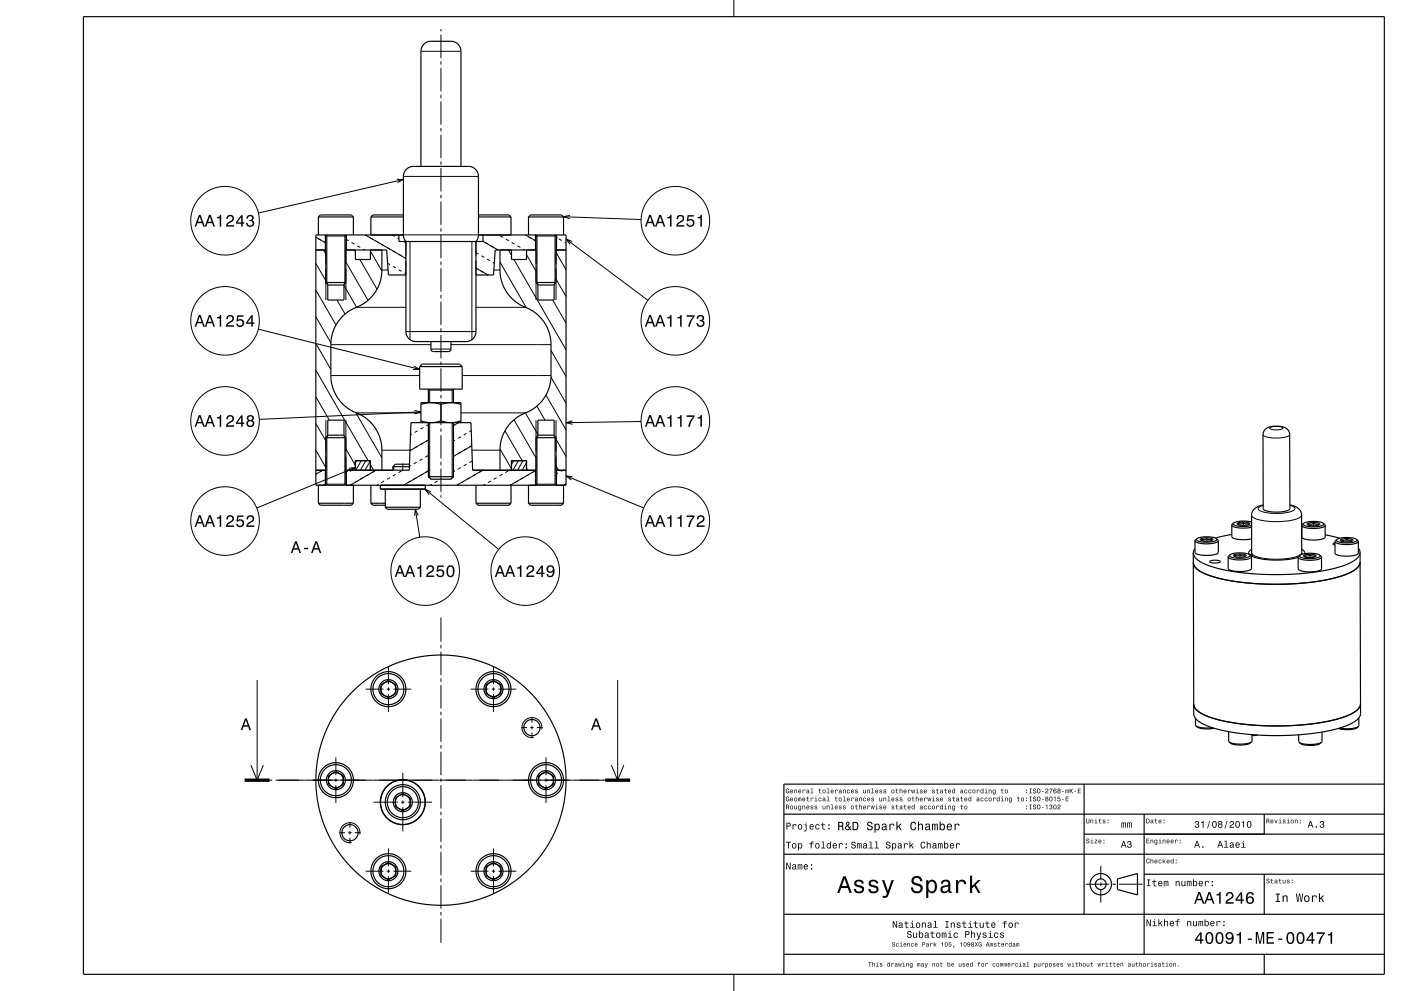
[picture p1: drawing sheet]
<svg xmlns="http://www.w3.org/2000/svg" width="420mm" height="297mm" viewBox="0 0 420 297" stroke-linecap="round" stroke-linejoin="round" font-family="sans-serif">
<g fill="none" stroke="#000" stroke-width=".3">
<path d="M126.2 15.4h12M132.2 8.7v.7M132.2 10.4v7M132.2 18.4v1M220 0v5M132.2 20.4v7M132.2 28.4v1M132.2 30.4v7M132.2 38.4v1M118.9 53.7l2 .1-1.7 .9M120.9 52.9h22.5M120.9 53.8l-43.4 10"/>
<path d="M132.2 40.4v7M132.2 48.4v1M132.2 50.4v7M132.2 58.4v1M94.7 71.1l2.8 1.6-.4-.2M94.7 78.9l3 5.2M97 74.9l.7 1.2M97.7 74.9v4.1M97.7 70.7h6M98 70.4v14.6M103.4 70.4v14.6M103.7 78.5l6.6 11.5"/>
<path d="M103.7 74.9v4.1M103.8 71.8l.7 .4M105.4 72.7l.9 .5M106.2 74.9l.3 .6M107.1 73.7l.9 .5M107.9 77.8l5.1 8.9M108.9 74.7l.4 .2M110 70.7l-.5-.3 12.2 7.1-.4-.3M111 75.3l3.5 5.9M116.2 78.9l.7 .4M117.5 70.4l.8 .5M117.8 79.8l.9 .5"/>
<path d="M119.1 71.4l.5 .2M120.9 72.4l.2 .1M120.9 70.4h22.5M121.3 72.6l.4 .2M121.7 72.4v4.2M121.7 78.1v4.3M122.9 72.4v29.4M132.2 60.4v7M132.2 68.4v1M132.2 70.4v7M132.2 78.4v1M141.5 72.4v29.4"/>
<path d="M142.7 75.7l.7 .4M142.7 72.4v4.2M142.7 78.1v4.3M144.3 76.6l.9 .5M145.1 72.5l-.3-.2 4.5 2.6M146 77.6l.9 .5M147.1 73.7l.9 .5M147.8 78.6l.4 .3M149.5 70.4l.2 .1M149.9 78.5l7.9 13.7M149.9 70.7l.9 .5M151.7 71.7l.8 .5"/>
<path d="M152.4 74.9l.9 1.6M153.4 72.7l.9 .5M154.1 77.8l15.6 27M155.1 73.7l.9 .5M156.9 74.7l.4 .2M157.5 70.4l3 1.8M157.8 76.3l2.9 4.9M160.7 74.9v4.1M160.7 70.7h6M161 70.4v14.6M166.4 70.4v14.6M166.7 75.6l3 5.2"/>
<path d="M166.7 74.9v4.1M166.8 71.2l.4 .2M167.5 71.6l.9 .5M168.9 65l23.3 .8M169.3 72.6l.4 .2M169.7 71.6l24.5 18.4M170.9 64.5l-2 .5 2 .5M171.5 72.4l-1.8-.8 1.2 1.6M77.4 98.6l48.4 12.1M94.7 86.9l6 10.5M94.7 94.9l4.5 7.9M97.7 80.5v9.4"/>
<path d="M97.7 84.7l.2 .2M98.1 85.1l.2 .1M101 89.9l2.5 4.2M103.1 85.5l3.8 6.6h14.8M103.3 85.1l-.2 .1M103.7 80.5v9.4M103.7 84.7l-.2 .2M114.5 80.9h1.8M119.5 80.8l.9 .5M121.3 81.8l.4 .3M121.7 99.4h21M132.2 80.4v7"/>
<path d="M132.2 88.4v1M132.2 90.4v7M132.2 98.4v1M142.7 80.3l3.6 2.1M142.7 92.1h14.8M148 80.9h1.9M160.7 80.5v9.4M160.7 84.7l.2 .2M161.1 85.1l.2 .1M165.7 89.9l4 6.9M166.3 85.1l-.2 .1M166.7 83.6l3 5.2"/>
<path d="M166.7 80.5v9.4M166.7 84.7l-.2 .2M94.7 102.9l4.5 7.8M94.7 110.9l15.7 27.2M94.7 118.9l4 7M99.2 112.6h26.6M99.2 103.3h30M124.1 109.7l1.7 1h-2M128.4 116.9h7.5M128.8 116.6v4.1M129.2 104.6h6M132.2 100.4v7"/>
<path d="M132.2 108.4v1M132.2 110.4v7M132.2 118.4v1M135.2 103.3h30M135.6 116.6v4.1M138.6 112.6h26.6M163.7 118.4l6 10.4M165.2 113l4.5 7.8M165.2 105l4.5 7.8M94.7 126.9l3 5.2M94.7 134.9l3 5.2M97.7 125.9v9.4"/>
<path d="M97.7 136.8v4.1M97.9 131l-.2 .2M98 130.9v14.5M98.3 130.6l-.2 .2M103.1 130.6l.2 .2M103.4 130.9v14.5M103.5 131l.2 .2M103.7 134.5l2.8 5M103.7 125.9v9.4M103.7 136.8v4.1M106.7 123.7l7.8 13.5M106.8 123.7h19.4"/>
<path d="M106.9 138.1l-.4 .6M108.3 138.1l-1.7 2.8M109.7 138.1l-1.7 2.8M111 138.1l-1.6 2.8M111 139.3l1 1.6M114.5 134.9h8.4M118.1 139.6v1.3M120.8 138.9v2.2M123.2 139.5l-.5 .3M123.5 130.1l-.5 .3M124.2 123l2 .4-1.9 .6M124.9 138.5l-.9 .5"/>
<path d="M125.1 133.8l-.9 .5M125.2 129.1l-.9 .5M126.2 123.4l-48.5 2.3M126.6 137.5l-.8 .5M126.9 128.1l-.8 .5M128.4 136.5l-.9 .5M128.4 131.9l-5.5 3.1 .5-.2M128.4 136.5h.1M128.4 127.3l-.6 .3M128.4 126.7v4.6M128.4 132.8v4M128.4 138.3v4.6l.3 .2"/>
<path d="M128.8 126.7v16.5M132.2 120.4v7M132.2 128.4v1M132.2 130.4v7M132.2 138.4v1M135.6 126.7v16.5M135.9 132.8l.1 4 5.4-3.2M135.9 138.3v4.6l-.2 .2M135.9 126.7v4.6M136.4 131.9l-.4 .2M137.3 126.8l.1-.1-1.4 .8 .4-.2M138.1 130.9l-.8 .5"/>
<path d="M138.2 123.7h19.3l3.8 6.5M139.9 139.1l-.9 .5M139.9 129.9l-.9 .5M141.3 129.1l-.6 .3M141.5 134.9h8.4M141.6 138.1l-.9 .5M141.6 138.1h.1M149.9 134.6l3.4 5.9M151.4 129.1l5.1 9M154 138.1l-.7 1.2M154.1 125.8l6.6 11.4M155.4 138.1l-1.6 2.8"/>
<path d="M156.8 138.1l-1.7 2.8M157.8 138.7l-1.3 2.2M160.7 125.9v9.4M160.7 136.8v4.1M160.9 131l-.2 .2M160.9 121.7l2.5 4.2M161 130.9v14.5M161.3 130.6l-.2 .2M166.1 130.6l.2 .2M166.4 130.9v14.5M166.5 131l.2 .2M166.7 131.6l3 5.2"/>
<path d="M166.7 139.6l.7 1.3M166.7 125.9v9.4M166.7 136.8v4.1M171.6 126.1l-1.9 .6 1.9 .5M192.2 126.3l-22.5 .4M380.7 128.2a4.3 4.3 0 0 1 3.9 .1 4.1 4.1 0 0 1-4 0zM386.6 130.2a4.7 4.7 0 0 1-4 1.1l-1.7-.1a2.54 2.54 0 0 1-2.3-1M96 141.4l.8-.5-2.1 1.2M97.4 145.2l-.5 .2M97.5 145.1h.1M97.7 145.1h6M104.3 141.2l-.4 .2"/>
<path d="M104.6 140.4l1.9-.3-1.6 1.2M104.8 140.9l-.3 .1M106.5 140.1l-29.5 12.2M111 140.5l-.2 .4M112.8 140.9l-7.8 4.5M113.4 145.2l-.4 .2M115.2 144.2l-.9 .5M116.9 143.2l-.9 .5M118.6 142.2l-.8 .5M120.4 141.1l-.9 .6M120.8 140.9l-.2 .1M124.5 152.6l1.3 8.4"/>
<path d="M125.3 154.4l-.8-1.8-.2 2M127.4 146.6l22.1 18.1M128.4 141.1l-7.4 4.3M128.9 143.4l.3 .2M129.3 147.4l-1.9-.8 1.2 1.6M129.4 145.2l-.4 .2M131.2 144.2l-.9 .5M132.1 143.6l-.1 .1M132.2 140.4v7M132.2 148.4v.7M135.4 143.4l-.2 .2M136.4 141.1l-.4 .3"/>
<path d="M138.1 140.1l-.8 .5M144.8 140.9l-7.8 4.5M145.4 145.2l-.4 .2M147.2 144.2l-.9 .5M148.9 143.2l-.9 .5M150.6 142.2l-.8 .5M152.4 141.1l-.9 .6M152.8 140.9l-.2 .1M157.8 140.3l.4 .6M160.4 141.1l-7.4 4.3M160.7 145.1h6M167.3 141.8l-.5 .2"/>
<path d="M168.8 140.9l-.7 .4M169.5 145.1l.2-.1-.7 .4M169.7 142.6l23.3 9.6M171.7 142.9l-2-.3 1.6 1.2M386.7 151.4l.1 .1a1.28 1.28 0 0 1 1.4 1.1l-1.4 .8-2.4 .4h-3.2l-2.5-.4a1.17 1.17 0 0 1-1.4-1.2l1.4-.7M390.2 154.3l-.5 .8-1.5 .6-2.6 .5-2.7 .1-2.9-.1-2.5-.4-1.7-.7-.6-.7M390.2 165.6l-.4 .7-1.6 .7-2.5 .4-2.6 .2-3-.1-2.4-.4-1.9-.7-.6-.7M116.4 199.7v5.3M132.2 185.1v7.2M132.2 193.3v1M132.2 195.3v7M147.9 199.7v5.3"/>
<path d="M77.1 203.8v30M109.6 206.5h5.3M115.9 206.5h1M116.4 206v1M116.4 208v5.4M117.9 206.5h5.4M132.2 203.3v1M132.2 205.3v7M132.2 213.3v1M132.2 215.3v7M141.1 206.5h5.3M147.4 206.5h1"/>
<path d="M147.9 206v1M147.9 208v5.4M149.4 206.5h5.4M156.3 218.1h1.7M159 218.1h1M159.5 214.9v1.7M159.5 217.6v1M159.5 219.6v1.6M161 218.1h1.6M162.4 218.6a3 3 0 0 0-2.8-3.5 3 3 0 0 0-3.1 3.1 3 3 0 0 0 3.5 2.8M185.2 203.8v30M75.2 229.3l1.9 4.5 1.9-4.5"/>
<path d="M80.8 233.8h.8M82.6 233.8h98.8M100.7 227v5.3M100.7 233.3v1M100.7 235.3v5.3M120.8 231.6v7.3M120.8 239.9v1M132.2 223.3v1M132.2 225.3v7M132.2 233.3v1M132.2 235.3v7M163.7 227v5.3"/>
<path d="M163.7 233.3v1M163.7 235.3v5.3M183.3 229.3l1.9 4.5 1.8-4.5M101.7 249.6h1.7M104.4 249.6h1M104.9 246.4v1.7M104.9 249.1v1M104.9 251.1v1.6M106.4 249.6h1.7M107.9 250.1a3 3 0 0 0-2.8-3.5 3 3 0 0 0-3.2 3.1 3 3 0 0 0 3.5 2.8M112 240.4h7.3M116.4 254.3v5.3"/>
<path d="M120.3 240.4h1M120.8 241.9v7.3M122.3 240.4h7.2M132.2 243.3v1M132.2 245.3v7M132.2 253.3v1M132.2 255.3v7M147.9 254.3v5.3M330 259.5v4M109.6 261.1h5.3M115.9 261.1h1M116.4 260.6v1"/>
<path d="M116.4 262.6v5.3M117.9 261.1h5.4M132.2 263.3v1M132.2 265.3v7M132.2 273.3v1M132.2 275.3v7.3M141.1 261.1h5.3M147.4 261.1h1M147.9 260.6v1M147.9 262.6v5.3M149.4 261.1h5.4M325.5 265h7"/>
<path d="M330 264.5v1M330 266.5v4M333.5 265h1M335.5 265h7M220 292v5"/>
<circle cx="67.5" cy="66.2" r="10.3"/>
<circle cx="202.5" cy="66.2" r="10.3"/>
<circle cx="67.5" cy="96.2" r="10.3"/>
<circle cx="202.5" cy="96.2" r="10.3"/>
<circle cx="67.5" cy="126.2" r="10.3"/>
<circle cx="202.5" cy="126.2" r="10.3"/>
<circle cx="67.5" cy="156.2" r="10.3"/>
<circle cx="202.5" cy="156.2" r="10.3"/>
<circle cx="127.5" cy="171.2" r="10.3"/>
<circle cx="157.5" cy="171.2" r="10.3"/>
</g>
<g fill="none" stroke="#000" stroke-width=".35">
<path d="M25 5h390v287h-390zM121.7 50.9l1-.8 1-.2h16.7a3 3 0 0 1 3 3v17.7l-.2 .9-.5 .9v27a3 3 0 0 1-3 3h-15a3 3 0 0 1-3-3v-27l-.6-1-.2-1v-17.5l.3-1.2zM126.2 49.9v-34.5a3 3 0 0 1 3-3h6a3 3 0 0 1 3 3v34.5M94.7 74.9h3M95.4 65v5.4M95.4 65h10.5M95.4 65l.6-.6h9.3l.6 .6M97.4 70.4l.3 .3v14M97.5 70.5v4.4M103.7 74.9h12.2l.5 7.5h5.3M103.8 70.5v4.4M104 70.4l-.3 .3v14"/>
<path d="M105.9 65v5.4M106.5 74.9v2.9h4.5v-2.9M111.2 65v5.4M111.2 65h9.7M114.5 74.9l-.1 7.4-.5 2.2-.8 2.1-1.4 2-1.6 1.6-1.7 1.2-4 2-2.4 2.2-1.3 1.8-.8 1.8-.5 2-.2 1.9v10.2l.8 3.6 1.3 2.5 1.8 2 1.8 1.4 3.2 1.5 1.7 1.1 1.6 1.5 1.4 1.8 1 2.3 .6 2.4 .1 7.5M119.6 70.4v2h25.2v-2M120.9 70.4h-26.2v75h75v-75h-26.3M120.9 64.4h-9.1l-.6 .6M143.4 65h9.8M143.4 64.4h9.2l.6 .6M149.9 74.9l.1 7.5 .5 2.2 .7 1.9 1.4 2 1.6 1.6 1.8 1.3 3.9 1.9 2.6 2.4 1.2 1.8 .8 1.9 .5 1.9 .2 2v10.1l-.9 3.7-1.3 2.4-1.9 2-1.8 1.4-2.9 1.3-1.9 1.3-1.6 1.5-1.3 1.8-1.1 2.3-.5 2.2-.1 7.6M153.2 65v5.4"/>
<path d="M153.3 74.9v2.9h4.5v-2.9M158.4 65v5.4M158.4 65l.6-.6h9.3l.6 .6M158.4 65h10.5M160.4 70.4l.3 .3v14M160.5 70.5v4.4M160.7 74.9h-12.2l-.6 7.5h-5.2M166.7 74.9h3M166.8 70.5v4.4M167 70.4l-.3 .3v14M168.9 65v5.4M97.7 84.7l.7 .7h4.5l.8-.7"/>
<path d="M97.7 84.7h6M98.3 85.2v4.7h4.8v-4.7M160.7 84.7l.7 .7h4.5l.8-.7M160.7 84.7h6M161.3 85.2v4.7h4.8v-4.7M125.8 109.9l.8-.8h11.2l.8 .8M125.8 109.9h12.8M125.8 109.9v6.7h12.8v-6.7M128.1 116.6l.3 .3v3.8M129.2 102.4v2.5l.7 .5 5-.2 .3-.6v-2.2M136.2 116.6l-.3 .3v3.8M97.7 131.2v13.9l-.3 .3"/>
<path d="M97.7 131.2l.7-.8h4.5l.8 .8M97.7 131.2h6M98.3 130.6v-4.7h4.8v4.7M103.7 131.2l.1 14.2v-4.5M117.8 139.9h4.9M117.8 139.9v1M122.8 139.1h-4.3l-.7 .8M126.2 126.1a8.7 8.7 0 0 0 6 0M126.2 121.2a8.7 8.7 0 0 1 6 0M126.2 126.7v-6h12v6M128.4 126.7v16.2M132.2 126.1l2.9 .6"/>
<path d="M132.2 121.2v4.9M135.1 120.7l-2.9 .5M135.2 120.7l3 .5M135.9 126.7v16.2M138.2 126.1l-3 .6M160.7 131.2v13.9l-.3 .3M160.7 131.2l.7-.8h4.5l.8 .8M160.7 131.2h6M161.3 130.6v-4.7h4.8v4.7M166.7 131.2l.1 14.2v-4.5M379.2 128.8a6 6 0 0 1 6.9 .1l.5 1.3 .1 22.2a4.6 4.6 0 0 1-4 1.1l-2-.1a2.37 2.37 0 0 1-2-1l-.1-22.2zM94.7 140.9h3"/>
<path d="M95.4 150.8h10.5M95.4 150.8l.6 .6h9.3l.6-.6M95.4 145.4v5.4M97.5 140.9v4.5M103.7 140.9h19l.5-14.2h18l.5 14.2h19M105.9 145.4v5.4M106.5 140.9v-2.8h4.5v2.8M111.2 150.8h4.3M111.2 150.8l.6 .6h3.7M111.2 145.4v5.4M114 145.5h13.5M114 145.5v1"/>
<path d="M114 146.5h13.5M114.1 145.4l-.1 .1M115.5 152l.6 .6h9.3l.6-.6M115.5 152h10.5M115.5 146.6v5.4M126 146.6v5.4M127.4 145.4l.1 .1M127.5 145.5v1M128.4 142.9l.8 .7h6l.7-.7M128.4 142.9h7.5M142.7 145.4v5.4M142.7 150.8h10.5"/>
<path d="M142.7 150.8l.6 .6h9.3l.6-.6M153.2 145.4v5.4M153.3 140.9v-2.8h4.5v2.8M158.4 150.8h10.5M158.4 150.8l.6 .6h9.3l.6-.6M158.4 145.4v5.4M160.5 140.9v4.5M166.7 140.9h3M168.9 145.4v5.4M369.3 157.4a5.6 5.6 0 0 0 4.7 .8l1.2-.2M369.3 157.4v3.4a5.6 5.6 0 0 0 4.7 .9l1.2-.2M369.8 156.8l-.1 .1a2.16 2.16 0 0 0 2.4 .9l3.1-.3"/>
<path d="M369.8 156.8l-.5 .6M370.9 156.8a4.2 4.2 0 0 1 3.8 .2 3.9 3.9 0 0 1-3.8 0zM371.3 156.9v.4zM372.8 156.7l.8 .3 .7-.1v.4M372.8 156.7l-.7 .3-.8-.1M372.8 156.7v.8M375.2 156.5l-2.9-.3-1.6 .2-.9 .4M378.7 151.3a3.5 3.5 0 0 0-3.5 3.1v11.3l.3 1.1M386.7 151.3a3.6 3.6 0 0 1 3.5 3v11.8M390.2 159.4h.1M390.8 156.9l-.5 .5a1.31 1.31 0 0 0 1.6 .8l2.9 .1a2.83 2.83 0 0 0 2.5-.8M391.9 157a4.2 4.2 0 0 1 3.8 .1 3.9 3.9 0 0 1-3.8 0z"/>
<path d="M392.3 157v.4zM393.8 156.8l-.7 .3-.8-.1M393.8 156.8l.8 .3 .7-.1M393.8 156.8v.8M395.3 157v.4M395.3 157h.1M396.7 156.9l.6 .6M396.7 156.9l.1 .1a1.57 1.57 0 0 1-1.8 .8l-1.5 .1a3.3 3.3 0 0 1-2.8-.8l.1-.2M396.7 156.9l-1.1-.5-1.9-.1-1.8 .1-1.1 .5M397.3 157.5v3.4a5.5 5.5 0 0 1-4.7 .9h-.2a2.54 2.54 0 0 1-2.1-.8M357.7 165.7v2.9M357.7 168.6l.2 42.5"/>
<path d="M358.2 162.1v3.5a5.6 5.6 0 0 0 4.8 .8 2.78 2.78 0 0 0 2.2-.8M358.2 164.4l-.5 1.3M358.8 161.5l-.6 .6M359.9 161.6a4.1 4.1 0 0 1 3.7 .1 3.9 3.9 0 0 1-3.8 0zM361.8 161.4l-.8 .3-.7-.1v.4v-.4M361.8 161.4l.7 .3 .8-.1-.1 .4M361.8 161.4v.8M362.7 168.2a3.4 3.4 0 0 1 3.2 .1 3.3 3.3 0 0 1-3.3 0zM364.7 161.5l.5 .6M364.7 161.5l.1 .1a1.55 1.55 0 0 1-1.8 .8l-1.5 .1a3.3 3.3 0 0 1-2.9-.8l.2-.2M364.7 161.5l-1.1-.5-2.1-.1-1.8 .2-.9 .4M365.2 162.1a5.6 5.6 0 0 1-4.7 .8 2.65 2.65 0 0 1-2.3-.8"/>
<path d="M365.2 162.1v3.4M365.2 165.5v.1M368.7 166.3l-.5 .6M369.3 160.2l-4.9 1.1M369.8 166.4a4.2 4.2 0 0 1 3.8 .1 3.9 3.9 0 0 1-3.8 0zM370.2 166.4v.4M371.7 166.2l-.7 .3-.8-.1M371.7 166.2l.8 .4 .7-.1v.3M371.7 166.2v.8M374.7 166.3l-1.1-.4-1.9-.2-1.9 .2-1.1 .4M374.7 166.3l.1 .1a1.56 1.56 0 0 1-1.9 .8l-2.2 .1a1.99 1.99 0 0 1-2.1-.9l.1-.1M374.7 166.3l.5 .6"/>
<path d="M374.8 166.4l2.5 .9 4 .5 4.2-.1 3.7-.6M375.2 166.9a5.6 5.6 0 0 1-4.7 .9 2.66 2.66 0 0 1-2.3-.9M375.2 166.9v3.5a5.6 5.6 0 0 1-4.7 .8 2.66 2.66 0 0 1-2.3-.8v-3.5M375.2 164.7l-.5 .4a.72 .72 0 0 0-.1 1.1M375.2 165.9l-.5 .4M389.7 166.4l-.5 .6M390.2 165.9l.3 .1M390.2 164.6l.8 .6 .1 .7M390.8 166.5a4.1 4.1 0 0 1 3.8 .1 3.9 3.9 0 0 1-3.8 0zM391.2 166.5v.4M392.7 166.3l-.7 .4-.8-.2M392.7 166.3l.8 .4 .7-.1v.3"/>
<path d="M392.7 166.3v.8M395.7 166.4l-1.2-.4-1.8-.2-1.9 .2-1.1 .4M395.7 166.4v.1a2.39 2.39 0 0 1-2.5 .9h-.8a3.3 3.3 0 0 1-2.8-.8l.1-.2M395.7 166.4l.5 .6M396.2 167a5.6 5.6 0 0 1-4.7 .9 2.66 2.66 0 0 1-2.3-.9M396.2 167v3.5a5.6 5.6 0 0 1-4.7 .8 2.66 2.66 0 0 1-2.3-.8v-3.5M397.3 160.3l4.3 1M400.2 162.7a.37 .37 0 0 0-.4 0 .37 .37 0 0 0-.1 .4l.5 .2M400.7 161.7l-.5 .6M401.9 161.8a4.2 4.2 0 0 1 3.7 .1 3.9 3.9 0 0 1-3.8 0zM403.8 161.6l-.8 .3-.8-.1v.4v-.3M403.8 161.6l.7 .4 .7-.2v.4"/>
<path d="M403.8 161.6v.8M406.7 161.7l.1 .1a1.57 1.57 0 0 1-1.8 .8l-1.5 .1a3.3 3.3 0 0 1-2.9-.8l.1-.2M406.7 161.7l.5 .6M406.7 161.7l-1.1-.4-2.1-.2-1.8 .2-1 .4M407.2 162.3a5.6 5.6 0 0 1-4.7 .9 2.65 2.65 0 0 1-2.3-.9M407.2 162.3v3.5a5.6 5.6 0 0 1-4.7 .8 2.67 2.67 0 0 1-2.3-.8v-3.5M407.2 164.3l.5 1.3M407.7 165.6l-.5 1.3-1.3 1.1-2.1 1.1-3.3 1.1-3.9 .9-4.6 .6-9.3 .5-9.5-.5-8.1-1.3-3.1-1-2.4-1.2-1.4-1.2-.5-1.3M407.7 165.6v2.9M407.7 168.5l-.5 1.4-1.5 1.2-2.3 1.1-3.1 1-3.9 .8-4.4 .6-9 .5-9.5-.4-8.2-1.4-3.3-1-2.3-1.1-1.4-1.2-.6-1.4M407.7 168.5l-.4 1.2-1.5 1.3-2.3 1.2-3.2 1-7.8 1.4-9.5 .5-9.3-.4-4.3-.6-4.1-.8-3.2-1-2.4-1.1-1.4-1.2-.6-1.4M407.7 168.5l.2 42.4"/>
<path d="M114.2 205.2l2.2-1.3 2.3 1.3v2.6l-2.3 1.3-2.2-1.3zM145.7 205.2l2.2-1.3 2.3 1.3v2.6l-2.3 1.3-2.2-1.3zM358.4 215.3l.1 2.2M358.5 217.5a6.4 6.4 0 0 0 5.1 .8l.4-.1M358.5 217.5l1.9 .6h3.1M368.3 219.3l.2 3.1M396.3 219.4l-.1 3M407.2 217.7l-.8 .4-1.5 .3-3.3-.2M407.2 217.7l-.7 .6-1.6 .3-1.9 .1-1.8-.4M407.4 215.2l-.2 2.5M407.9 210.9l-.5 1.3-1.3 1.2-2.3 1.2-3.4 1-7.8 1.4-9.5 .6-9.5-.5-8.1-1.3-3.4-1.1-2.4-1.1-1.4-1.3-.4-1.2M407.9 210.9v3.1l-.4 1-1.5 1.3-2.6 1.3-4 1.2-5.2 .9-5.4 .6-5.9 .2-6.2-.2-5.6-.6-5.1-.9-3.7-1.1-2.6-1.3-1.5-1.4-.3-.9v-3"/>
<path d="M98.4 232.5l2.3-1.3 2.2 1.3v2.6l-2.2 1.3-2.2-1.3zM118.5 239.1l2.3-1.3 2.2 1.3v2.6l-2.2 1.3-2.3-1.3zM161.4 232.5l2.3-1.3 2.2 1.3v2.6l-2.2 1.3-2.2-1.3zM325 235v39M375.2 222.3l-1.1 .5-2 .2-2.4-.2-1.2-.4M375.2 222.3l-1.1 .7-2.5 .3a4.1 4.1 0 0 1-3.1-.9M375.4 220.2l-.2 2.1M377 220.3l-1.7 .2M389.3 220.2l.2 2.3M396.2 222.4l-1.1 .5-2.1 .2-2.3-.2-1.2-.4M396.2 222.4l-1.1 .7-2.5 .3a4.1 4.1 0 0 1-3.1-.9M415 235h-180v57"/>
<path d="M115.3 259.1l-1.1 .7v2.6l2.2 1.3M115.3 259.1l1.1-.6 2.3 1.3v2.6l-2.2 1.3M145.7 259.8l2.2-1.3 2.3 1.3v2.6l-2.3 1.3-2.2-1.3zM235 256h180M235 244h180M325 250h90M343 244v42M379 244v6M116.5 263.7h-.1M235 274h180M335 263.4l6-1.6v6.4l-6-1.6zM343 262h72"/>
<path d="M379 262v12M235 286h180M379 286v6"/>
<circle cx="116.4" cy="206.5" r="4.7"/>
<circle cx="116.4" cy="206.5" r="5.3"/>
<circle cx="116.4" cy="206.5" r="2.25"/>
<circle cx="116.4" cy="206.5" r="2.85"/>
<circle cx="147.9" cy="206.5" r="2.85"/>
<circle cx="147.9" cy="206.5" r="2.25"/>
<circle cx="147.9" cy="206.5" r="4.7"/>
<circle cx="147.9" cy="206.5" r="5.3"/>
<circle cx="159.5" cy="218.1" r="2.43"/>
<circle cx="100.7" cy="233.8" r="5.2"/>
<circle cx="100.7" cy="233.8" r="2.85"/>
<circle cx="100.7" cy="233.8" r="4.6"/>
<circle cx="100.7" cy="233.8" r="2.25"/>
<circle cx="132.2" cy="233.8" r="37.5"/>
<circle cx="163.7" cy="233.8" r="5.2"/>
<circle cx="163.7" cy="233.8" r="2.85"/>
<circle cx="163.7" cy="233.8" r="4.7"/>
<circle cx="163.7" cy="233.8" r="2.25"/>
<circle cx="104.9" cy="249.6" r="2.43"/>
<circle cx="120.8" cy="240.4" r="4.7"/>
<circle cx="120.8" cy="240.4" r="5.3"/>
<circle cx="120.8" cy="240.4" r="6.7"/>
<circle cx="120.8" cy="240.4" r="2.85"/>
<circle cx="120.8" cy="240.4" r="2.25"/>
<circle cx="116.4" cy="261.1" r="4.6"/>
<circle cx="116.4" cy="261.1" r="2.85"/>
<circle cx="116.4" cy="261.1" r="5.3"/>
<circle cx="116.4" cy="261.1" r="2.25"/>
<circle cx="147.9" cy="261.1" r="4.7"/>
<circle cx="147.9" cy="261.1" r="2.25"/>
<circle cx="147.9" cy="261.1" r="2.85"/>
<circle cx="147.9" cy="261.1" r="5.3"/>
<circle cx="330" cy="265" r="3.2"/>
<circle cx="330" cy="265" r="1.6"/>
</g>
<path d="M73.3 233.8h7.5M181.4 233.8h7.5" fill="none" stroke="#000" stroke-width="1" stroke-linecap="butt"/>
<g fill="#000">
<path d="M59.6 64.4l-1.3 3.5h.5l.4-1h1.4l.3 1h.5l-1.3-3.5zM59.9 64.9l.5 1.6h-1.1zM62.7 64.4l-1.3 3.5h.4l.4-1h1.4l.4 1h.4l-1.2-3.5zM62.9 64.9l.6 1.6h-1.1zM65 65.1v.3h.9v2.5h.4v-3.5h-.3a.77 .77 0 0 1-1 .7zM68.1 64.7l-.3 1h.5a.7 .7 0 0 1 .5-.9 .7 .7 0 0 1 .9 .5 .7 .7 0 0 1-.5 .9l-.3 .1a1.63 1.63 0 0 0-1.1 1.6h2.4v-.4h-1.9l.8-.8a1.17 1.17 0 0 0 .9-1.7 1.17 1.17 0 0 0-1.9-.3zM72.3 64.5l-1.5 2.1v.4h1.5v.9h.4v-.9h.5v-.4h-.5v-2.1zM72.3 65.1v1.5h-1.1zM74.2 64.7l-.3 .8h.4a.62 .62 0 0 1 .3-.7 .62 .62 0 0 1 .8 .3 .62 .62 0 0 1-.2 .8h-.5v.4a.72 .72 0 0 1 1 .4 .72 .72 0 0 1-.5 1 .72 .72 0 0 1-.9-.6l-.1-.3h-.4a1.18 1.18 0 0 0 1.5 1.2 1.18 1.18 0 0 0 .6-1.8l-.2-.2a1.01 1.01 0 0 0 0-1.5 1.01 1.01 0 0 0-1.5 .2z" fill-rule="evenodd"/>
<path d="M194.6 64.4l-1.3 3.5h.5l.4-1h1.4l.3 1h.5l-1.3-3.5zM194.9 64.9l.5 1.6h-1.1zM197.7 64.4l-1.3 3.5h.4l.4-1h1.4l.4 1h.4l-1.2-3.5zM197.9 64.9l.5 1.6h-1zM200 65.1v.3h.9v2.5h.4v-3.5h-.3a.77 .77 0 0 1-1 .7zM203.2 64.7l-.4 1h.5a.7 .7 0 0 1 .5-.9 .7 .7 0 0 1 .9 .5 .7 .7 0 0 1-.5 .9l-.3 .1a1.63 1.63 0 0 0-1.1 1.6h2.4v-.4h-1.9l.8-.8a1.17 1.17 0 0 0 .9-1.7 1.17 1.17 0 0 0-1.8-.3zM206.1 64.5l-.2 1.8h.4a.8 .8 0 0 1 1.2-.2 .8 .8 0 0 1-.1 1.3 .8 .8 0 0 1-1.2-.4h-.4a1.21 1.21 0 0 0 1.5 1 1.21 1.21 0 0 0 .8-1.6 1.21 1.21 0 0 0-1.8-.6l.2-.9h1.5v-.4zM209.1 65.1v.3h.9v2.5h.4v-3.5h-.3a.77 .77 0 0 1-1 .7z" fill-rule="evenodd"/>
<path d="M59.6 94.4l-1.3 3.5h.5l.4-1h1.4l.3 1h.5l-1.3-3.5zM59.9 94.9l.5 1.6h-1.1zM62.7 94.4l-1.3 3.5h.4l.4-1h1.4l.4 1h.4l-1.2-3.5zM62.9 94.9l.6 1.6h-1.1zM65 95.1v.3h.9v2.5h.4v-3.5h-.3a.77 .77 0 0 1-1 .7zM68.1 94.7l-.3 1h.5a.7 .7 0 0 1 .5-.9 .7 .7 0 0 1 .9 .5 .7 .7 0 0 1-.5 .9l-.3 .1a1.63 1.63 0 0 0-1.1 1.6h2.4v-.4h-1.9l.8-.8a1.17 1.17 0 0 0 .9-1.7 1.17 1.17 0 0 0-1.9-.3zM71.1 94.5l-.2 1.8h.4a.8 .8 0 0 1 1.2-.2 .8 .8 0 0 1-.1 1.3 .8 .8 0 0 1-1.2-.4h-.4a1.21 1.21 0 0 0 1.5 1 1.21 1.21 0 0 0 .8-1.6 1.21 1.21 0 0 0-1.8-.6l.2-.9h1.5v-.4zM75.3 94.5l-1.5 2.1v.4h1.5v.9h.5v-.9h.5v-.4h-.5v-2.1zM75.3 95.1v1.5h-1.1z" fill-rule="evenodd"/>
<path d="M194.6 94.4l-1.3 3.5h.5l.4-1h1.4l.3 1h.5l-1.3-3.5zM194.9 94.9l.5 1.6h-1.1zM197.7 94.4l-1.3 3.5h.4l.4-1h1.4l.4 1h.4l-1.2-3.5zM197.9 94.9l.5 1.6h-1zM200 95.1v.3h.9v2.5h.4v-3.5h-.3a.77 .77 0 0 1-1 .7zM203.1 95.1v.3h.8v2.5h.5v-3.5h-.4a.77 .77 0 0 1-.9 .7zM205.8 94.5v.4h2a5.2 5.2 0 0 0-1.5 3h.5a5.3 5.3 0 0 1 1.4-3v-.4zM209.2 94.7l-.3 .8h.4a.62 .62 0 0 1 .3-.7 .62 .62 0 0 1 .8 .3 .62 .62 0 0 1-.2 .8h-.5v.4a.72 .72 0 0 1 1 .4 .72 .72 0 0 1-.5 1 .72 .72 0 0 1-.9-.6l-.1-.3h-.4a1.18 1.18 0 0 0 1.5 1.2 1.18 1.18 0 0 0 .6-1.8l-.2-.2a1.01 1.01 0 0 0 0-1.5 1.01 1.01 0 0 0-1.5 .2z" fill-rule="evenodd"/>
<path d="M59.6 124.4l-1.3 3.5h.5l.4-1h1.4l.3 1h.5l-1.3-3.5zM59.9 124.9l.5 1.6h-1.1zM62.7 124.4l-1.3 3.5h.4l.4-1h1.4l.4 1h.4l-1.2-3.5zM62.9 124.9l.6 1.6h-1.1zM65 125.1v.3h.9v2.5h.4v-3.5h-.3a.77 .77 0 0 1-1 .7zM68.1 124.7l-.3 1h.5a.7 .7 0 0 1 .5-.9 .7 .7 0 0 1 .9 .5 .7 .7 0 0 1-.5 .9l-.3 .1a1.63 1.63 0 0 0-1.1 1.6h2.4v-.4h-1.9l.8-.8a1.17 1.17 0 0 0 .9-1.7 1.17 1.17 0 0 0-1.9-.3zM72.3 124.5l-1.5 2.1v.4h1.5v.9h.4v-.9h.5v-.4h-.5v-2.1zM72.3 125.1v1.5h-1.1zM74.3 124.6l-.3 .3a.79 .79 0 0 0 .4 1.1 1.09 1.09 0 0 0-.2 1.6 1.09 1.09 0 0 0 1.7 0 1.09 1.09 0 0 0-.2-1.6 .95 .95 0 0 0 .3-1.3 .95 .95 0 0 0-1.4-.2zM74.3 126.9a.75 .75 0 0 1 1.5 0 .75 .75 0 0 1-1.5 0zM74.4 125.4a.6 .6 0 0 1 1.2 0 .6 .6 0 0 1-1.2 0z" fill-rule="evenodd"/>
<path d="M194.6 124.4l-1.3 3.5h.5l.4-1h1.4l.3 1h.5l-1.3-3.5zM194.9 124.9l.5 1.6h-1.1zM197.7 124.4l-1.3 3.5h.4l.4-1h1.4l.4 1h.4l-1.2-3.5zM197.9 124.9l.5 1.6h-1zM200 125.1v.3h.9v2.5h.4v-3.5h-.3a.77 .77 0 0 1-1 .7zM203.1 125.1v.3h.8v2.5h.5v-3.5h-.4a.77 .77 0 0 1-.9 .7zM205.8 124.5v.4h2a5.2 5.2 0 0 0-1.5 3h.5a5.3 5.3 0 0 1 1.4-3v-.4zM209.1 125.1v.3h.9v2.5h.4v-3.5h-.3a.77 .77 0 0 1-1 .7z" fill-rule="evenodd"/>
<path d="M59.6 154.4l-1.3 3.5h.5l.4-1h1.4l.3 1h.5l-1.3-3.5zM59.9 154.9l.5 1.6h-1.1zM62.7 154.4l-1.3 3.5h.4l.4-1h1.4l.4 1h.4l-1.2-3.5zM62.9 154.9l.6 1.6h-1.1zM65 155.1v.3h.9v2.5h.4v-3.5h-.3a.77 .77 0 0 1-1 .7zM68.1 154.7l-.3 1h.5a.7 .7 0 0 1 .5-.9 .7 .7 0 0 1 .9 .5 .7 .7 0 0 1-.5 .9l-.3 .1a1.63 1.63 0 0 0-1.1 1.6h2.4v-.4h-1.9l.8-.8a1.17 1.17 0 0 0 .9-1.7 1.17 1.17 0 0 0-1.9-.3zM71.1 154.5l-.2 1.8h.4a.8 .8 0 0 1 1.2-.2 .8 .8 0 0 1-.1 1.3 .8 .8 0 0 1-1.2-.4h-.4a1.21 1.21 0 0 0 1.5 1.1 1.21 1.21 0 0 0 .8-1.7 1.21 1.21 0 0 0-1.8-.6l.2-.9h1.5v-.4zM74.2 154.7l-.3 1h.5a.7 .7 0 0 1 .5-.9 .7 .7 0 0 1 .8 .5 .7 .7 0 0 1-.5 .9l-.3 .1a1.63 1.63 0 0 0-1.1 1.6h2.4v-.4h-1.9l.9-.8a1.17 1.17 0 0 0 .9-1.7 1.17 1.17 0 0 0-1.9-.3z" fill-rule="evenodd"/>
<path d="M194.6 154.4l-1.3 3.5h.5l.4-1h1.4l.3 1h.5l-1.3-3.5zM194.9 154.9l.5 1.6h-1.1zM197.7 154.4l-1.3 3.5h.4l.4-1h1.4l.4 1h.4l-1.2-3.5zM197.9 154.9l.5 1.6h-1zM200 155.1v.3h.9v2.5h.4v-3.5h-.3a.77 .77 0 0 1-1 .7zM203.1 155.1v.3h.8v2.5h.5v-3.5h-.4a.77 .77 0 0 1-.9 .7zM205.8 154.5v.4h2a5.2 5.2 0 0 0-1.5 3h.5a5.3 5.3 0 0 1 1.4-3v-.4zM209.2 154.7l-.3 1h.5a.7 .7 0 0 1 .5-.9 .7 .7 0 0 1 .8 .5 .7 .7 0 0 1-.5 .9l-.3 .1a1.63 1.63 0 0 0-1.1 1.6h2.4v-.4h-1.9l.9-.8a1.17 1.17 0 0 0 .9-1.7 1.17 1.17 0 0 0-1.9-.3z" fill-rule="evenodd"/>
<path d="M88.4 162.2l-1.2 3.5h.4l.4-1h1.4l.4 1h.4l-1.2-3.5zM88.7 162.7l.5 1.6h-1zM91.1 164.2v.4h1.3v-.4zM94.5 162.2l-1.3 3.5h.5l.4-1h1.4l.3 1h.5l-1.3-3.5zM94.8 162.7l.5 1.6h-1.1z" fill-rule="evenodd"/>
<path d="M119.6 169.4l-1.3 3.5h.5l.4-1h1.4l.3 1h.5l-1.3-3.5zM119.9 169.9l.5 1.6h-1.1zM122.7 169.4l-1.3 3.5h.4l.4-1h1.4l.4 1h.4l-1.2-3.5zM122.9 169.9l.6 1.6h-1.1zM125 170.1v.3h.9v2.5h.4v-3.5h-.3a.77 .77 0 0 1-1 .7zM128.2 169.7l-.4 1h.5a.7 .7 0 0 1 .5-.9 .7 .7 0 0 1 .9 .5 .7 .7 0 0 1-.5 .9l-.3 .1a1.63 1.63 0 0 0-1.1 1.6h2.4v-.4h-1.9l.8-.8a1.17 1.17 0 0 0 .9-1.7 1.17 1.17 0 0 0-1.8-.3zM131.1 169.5l-.2 1.8h.4a.8 .8 0 0 1 1.2-.2 .8 .8 0 0 1-.1 1.3 .8 .8 0 0 1-1.2-.4h-.4a1.21 1.21 0 0 0 1.5 1.1 1.21 1.21 0 0 0 .8-1.7 1.21 1.21 0 0 0-1.8-.6l.2-.9h1.5v-.4zM134.2 169.8a2.02 2.02 0 0 0 .9 3.2 2.03 2.03 0 0 0 .8-3.2 1.11 1.11 0 0 0-1.7 0zM134.7 169.9h.7a2.37 2.37 0 0 1 0 2.6h-.7a2.38 2.38 0 0 1 0-2.6z" fill-rule="evenodd"/>
<path d="M149.6 169.4l-1.3 3.5h.5l.4-1h1.4l.3 1h.5l-1.3-3.5zM149.9 169.9l.5 1.6h-1.1zM152.7 169.4l-1.3 3.5h.4l.4-1h1.4l.4 1h.4l-1.2-3.5zM152.9 169.9l.5 1.6h-1zM155 170.1v.3h.9v2.5h.4v-3.5h-.3a.77 .77 0 0 1-1 .7zM158.2 169.7l-.4 1h.5a.7 .7 0 0 1 .5-.9 .7 .7 0 0 1 .9 .5 .7 .7 0 0 1-.5 .9l-.3 .1a1.63 1.63 0 0 0-1.1 1.6h2.4v-.4h-1.9l.8-.8a1.17 1.17 0 0 0 .9-1.7 1.17 1.17 0 0 0-1.8-.3zM162.3 169.5l-1.5 2.1v.4h1.5v.9h.5v-.9h.4v-.4h-.4v-2.1zM162.3 170.1v1.5h-1.1zM164.1 169.7a1.15 1.15 0 0 0 0 1.7 1.15 1.15 0 0 0 1.7-.1 1.02 1.02 0 0 1-.9 1.3l-.4-.1-.2-.5h-.5a1.23 1.23 0 0 0 1.5 1 1.23 1.23 0 0 0 .9-1.5 1.41 1.41 0 0 0-.3-1.7 1.41 1.41 0 0 0-1.8-.1zM164.3 170.5a.75 .75 0 0 1 1.5 0 .75 .75 0 0 1-1.5 0z" fill-rule="evenodd"/>
<path d="M73.4 215.3l-1.2 3.5h.4l.4-1h1.4l.4 1h.4l-1.2-3.5zM73.7 215.8l.5 1.6h-1z" fill-rule="evenodd"/>
<path d="M178.4 215.3l-1.2 3.5h.4l.4-1h1.4l.4 1h.4l-1.2-3.5zM178.7 215.8l.5 1.6h-1z" fill-rule="evenodd"/>
<path d="M235.7 236.5a.67 .67 0 0 0-.2 .9 .67 .67 0 0 0 .9 .3h.2v-.7h-.5v.2h.3l-.2 .4a.49 .49 0 0 1-.5-.6 .49 .49 0 0 1 .7-.4l.2 .2-.3-.5zM237 236.8a.54 .54 0 0 0-.1 .8 .54 .54 0 0 0 .8 0l.1-.2a.37 .37 0 0 1-.5 .2 .37 .37 0 0 1-.2-.3l.7-.1-.3-.5zM237.1 236.9l.3-.1 .2 .3h-.5zM238.1 236.7v1h.2v-.6a.25 .25 0 0 1 .2-.3 .25 .25 0 0 1 .3 .3v.6h.2v-.7a.36 .36 0 0 0-.3-.4 .36 .36 0 0 0-.4 .2zM239.4 236.8a.53 .53 0 0 0-.1 .8 .53 .53 0 0 0 .8 0l.1-.2a.37 .37 0 0 1-.4 .2 .37 .37 0 0 1-.3-.3l.7-.1-.3-.5zM239.6 236.9l.3-.1 .1 .3h-.5zM240.6 236.7v1h.2l.1-.8 .6 .1a.36 .36 0 0 0-.3-.4 .36 .36 0 0 0-.4 .2zM241.9 236.7l-.1 .3 .5-.2 .1 .3a.39 .39 0 0 0-.6 .1 .39 .39 0 0 0 .3 .6l.3-.2 .3 .1-.1-.8-.3-.3zM241.9 237.4a.25 .25 0 0 1 .5 0 .25 .25 0 0 1-.5 0zM243 236.3l.3 .1v1.2l-.3 .1h.9l-.4-.1v-1.3zM245.6 236.4v.3l-.3 .1h.3l.1 .9 .5 .1-.4-.4v-.6l.4-.1h-.4v-.3zM246.6 237.2a.53 .53 0 0 0 1 0 .53 .53 0 0 0-1 0zM246.8 236.9l.1-.1a.37 .37 0 0 1 .4 .4 .37 .37 0 0 1-.5 .3zM247.9 236.3l.3 .1v1.2l-.4 .1h.9l-.3-.1v-1.3zM249.1 236.8a.53 .53 0 0 0 0 .8 .53 .53 0 0 0 .7 0l.1-.2a.37 .37 0 0 1-.4 .2 .37 .37 0 0 1-.3-.3l.7-.1-.2-.5zM249.3 236.9l.3-.1 .1 .3h-.5zM250.3 236.7v1h.2l.1-.8 .6 .1a.36 .36 0 0 0-.3-.4 .36 .36 0 0 0-.4 .2zM251.6 236.7l-.1 .3 .5-.2 .1 .3a.39 .39 0 0 0-.6 .1 .39 .39 0 0 0 .3 .6l.3-.2 .3 .1-.1-.8-.2-.3zM251.6 237.4a.25 .25 0 0 1 .5 0 .25 .25 0 0 1-.5 0zM252.7 236.7v1h.2v-.6a.25 .25 0 0 1 .2-.3 .25 .25 0 0 1 .3 .3v.6h.1v-.7a.36 .36 0 0 0-.2-.4 .36 .36 0 0 0-.4 .2zM254 236.8a.53 .53 0 0 0-.1 .8 .53 .53 0 0 0 .8-.1l-.1-.1a.3 .3 0 0 1-.4 0 .3 .3 0 0 1-.1-.4 .3 .3 0 0 1 .5 0h.2l-.3-.3zM255.2 236.8a.53 .53 0 0 0-.1 .8 .53 .53 0 0 0 .8 0l.1-.2a.37 .37 0 0 1-.4 .2 .37 .37 0 0 1-.3-.3l.7-.1-.3-.5zM255.4 236.9l.3-.1 .1 .3h-.5zM256.4 236.7v.4l.6 .3-.2 .2-.5-.2a.39 .39 0 0 0 .6 .4 .39 .39 0 0 0 .1-.6l-.5-.3 .2-.1 .5 .1-.2-.2zM258.8 236.7v.7a.35 .35 0 0 0 .2 .4 .35 .35 0 0 0 .4-.2l.2 .1v-1h-.2v.7l-.3 .2-.2-.1v-.8zM260 236.7v1h.2v-.6a.25 .25 0 0 1 .2-.3 .25 .25 0 0 1 .2 .3v.6h.2v-.7a.35 .35 0 0 0-.2-.4 .35 .35 0 0 0-.5 .2zM261.3 236.3l.2 .1v1.2l-.3 .1h.9l-.4-.1v-1.3zM262.5 236.8a.54 .54 0 0 0-.1 .8 .54 .54 0 0 0 .8 0l.1-.2a.37 .37 0 0 1-.5 .2 .37 .37 0 0 1-.2-.3l.7-.1-.3-.5zM262.6 236.9l.3-.1 .2 .3h-.5zM263.7 236.7v.4l.6 .3-.3 .2-.4-.2a.39 .39 0 0 0 .5 .4 .39 .39 0 0 0 .2-.6l-.5-.3 .2-.1 .4 .1-.1-.2zM265 236.7l-.1 .4 .6 .3-.2 .2-.5-.2a.39 .39 0 0 0 .6 .4 .39 .39 0 0 0 .1-.6l-.5-.3 .2-.1 .5 .1-.2-.2zM267.2 237.2a.55 .55 0 0 0 1.1 0 .55 .55 0 0 0-1.1 0zM267.5 236.9l.1-.1a.37 .37 0 0 1 .4 .4 .37 .37 0 0 1-.5 .3zM268.7 236.4v.3l-.3 .1h.3l.1 .9 .5 .1-.4-.4v-.6l.4-.1h-.4v-.3zM269.7 236.3v1.4h.2v-.6a.25 .25 0 0 1 .2-.3 .25 .25 0 0 1 .3 .3v.6h.1v-.7a.35 .35 0 0 0-.2-.4 .35 .35 0 0 0-.4 .2v-.5zM271 236.8a.53 .53 0 0 0-.1 .8 .53 .53 0 0 0 .8 0l.1-.2a.37 .37 0 0 1-.5 .2 .37 .37 0 0 1-.2-.3l.7-.1-.3-.5zM271.1 236.9l.3-.1 .2 .3h-.5zM272.2 236.7v1h.2v-.8l.6 .1a.36 .36 0 0 0-.2-.4 .36 .36 0 0 0-.4 .2zM273.2 236.7l.2 1h.2l.2-.9 .1 .9h.2l.3-1h-.2l-.2 .9-.2-.9h-.1l-.2 .9-.2-.9zM274.6 236.7l.3 .1v.8l-.3 .1h.9l-.4-.1v-.9zM274.9 236.3l.2 .2zM275.9 236.7v.4l.5 .3-.2 .2-.4-.2a.39 .39 0 0 0 .5 .4 .39 .39 0 0 0 .1-.6l-.4-.3 .2-.1 .4 .1-.1-.2zM277.1 236.8a.54 .54 0 0 0-.1 .8 .54 .54 0 0 0 .8 0v-.2a.37 .37 0 0 1-.4 .2 .37 .37 0 0 1-.3-.3l.7-.1-.2-.5zM277.2 236.9l.3-.1 .2 .3h-.6zM279.5 236.7v.4l.6 .3-.3 .2-.4-.2a.39 .39 0 0 0 .5 .4 .39 .39 0 0 0 .2-.6l-.5-.3 .2-.1 .4 .1-.1-.2zM280.9 236.4v.3l-.3 .1h.3v.9l.5 .1-.4-.4v-.6l.4-.1h-.4v-.3zM282 236.7l-.2 .3 .5-.2 .1 .3a.39 .39 0 0 0-.6 .1 .39 .39 0 0 0 .3 .6l.6-.2-.2-.9zM282 237.4a.25 .25 0 0 1 .5 0 .25 .25 0 0 1-.5 0zM283.3 236.4v.3l-.3 .1h.3l.1 .9 .5 .1-.4-.4v-.6l.4-.1h-.4v-.3zM284.4 236.8a.53 .53 0 0 0-.1 .8 .53 .53 0 0 0 .8 0v-.2a.37 .37 0 0 1-.4 .2 .37 .37 0 0 1-.3-.3l.7-.1-.2-.5zM284.5 236.9l.3-.1 .1 .3h-.5zM285.5 236.8a.51 .51 0 0 0-.1 .7 .51 .51 0 0 0 .7 .1l.2 .1v-1.4h-.2v.5l-.3-.2zM285.7 236.9l.1-.1a.36 .36 0 0 1 .3 .4 .36 .36 0 0 1-.4 .3zM288 236.7l-.1 .3 .5-.2 .1 .3a.39 .39 0 0 0-.6 .1 .39 .39 0 0 0 .3 .6l.6-.2-.2-.9zM288.1 237.4a.24 .24 0 0 1 .4 0 .24 .24 0 0 1-.4 0zM289.2 236.8a.53 .53 0 0 0-.1 .8 .53 .53 0 0 0 .9-.1l-.2-.1a.3 .3 0 0 1-.4 0 .3 .3 0 0 1 0-.4 .3 .3 0 0 1 .4 0h.2l-.3-.3zM290.4 236.8a.53 .53 0 0 0 0 .8 .53 .53 0 0 0 .8-.1l-.2-.1a.3 .3 0 0 1-.4 0 .3 .3 0 0 1 0-.4 .3 .3 0 0 1 .4 0h.2l-.3-.3zM291.5 237.2a.55 .55 0 0 0 1.1 0 .55 .55 0 0 0-1.1 0zM291.8 236.9v-.1a.37 .37 0 0 1 .5 .4 .37 .37 0 0 1-.5 .3zM292.8 236.7v1h.2l.1-.8 .6 .1a.36 .36 0 0 0-.3-.4 .36 .36 0 0 0-.4 .2zM294 236.8a.51 .51 0 0 0-.1 .7 .51 .51 0 0 0 .7 .1l.2 .1v-1.4h-.1v.5l-.4-.2zM294.2 236.9l.1-.1a.36 .36 0 0 1 .3 .4 .36 .36 0 0 1-.4 .3zM295.3 236.7l.3 .1v.8l-.4 .1h.9l-.4-.1v-.9zM295.6 236.3l.1 .2zM296.4 236.7v1h.2v-.6a.25 .25 0 0 1 .2-.3 .25 .25 0 0 1 .3 .3v.6h.2v-.7a.35 .35 0 0 0-.3-.4 .35 .35 0 0 0-.4 .2zM297.7 236.8a.51 .51 0 0 0-.1 .7 .51 .51 0 0 0 .7 .1 .38 .38 0 0 1-.2 .4 .38 .38 0 0 1-.5-.2 .44 .44 0 0 0 .5 .4 .44 .44 0 0 0 .4-.5v-1zM297.8 236.9l.1-.1a.36 .36 0 0 1 .4 .4 .36 .36 0 0 1-.5 .3zM300.3 236.4v.3l-.3 .1h.3l.1 .9 .5 .1-.4-.4v-.6l.4-.1h-.4v-.3zM301.2 237.2a.55 .55 0 0 0 1.1 0 .55 .55 0 0 0-1.1 0zM301.5 236.9l.1-.1a.37 .37 0 0 1 .4 .4 .37 .37 0 0 1-.5 .3zM307.6 237.4v.3h.3v-.3zM307.6 236.7v.3h.3v-.3zM308.6 236.3l.3 .2v1.1l-.3 .1h.7l-.2-.1v-1.1l.2-.2zM309.8 236.4a.56 .56 0 0 0 .1 .7 .56 .56 0 0 0 .6 .2 .31 .31 0 0 1-.3 .3 .31 .31 0 0 1-.3-.3h-.2a.5 .5 0 0 0 .5 .5 .5 .5 0 0 0 .5-.6 .5 .5 0 0 0-.7-.3 .26 .26 0 0 1 .2-.4 .26 .26 0 0 1 .3 .3l.1-.2-.2-.3zM311 236.5a.66 .66 0 0 0-.1 .9 .66 .66 0 0 0 .9 .2 .66 .66 0 0 0 .1-.9 .66 .66 0 0 0-.9-.2zM311.3 236.5a.54 .54 0 0 1 .4 .5 .54 .54 0 0 1-.4 .6l-.2-.6zM312.4 237.1v.2h.5v-.2zM313.5 236.5l-.1 .3h.2a.3 .3 0 0 1 .3-.3 .3 .3 0 0 1 .3 .4 .3 .3 0 0 1-.4 .2l-.5 .6h1v-.1h-.8l.2-.2a.52 .52 0 0 0 .6-.5 .52 .52 0 0 0-.7-.5zM314.6 236.4v.2h.7l-.5 .8v.3h.2l.5-1.3zM316 236.4a.64 .64 0 0 0-.2 1 .64 .64 0 0 0 .9 .1l-.1-.5h-.6v-.2a.41 .41 0 0 1 .4-.3 .41 .41 0 0 1 .3 .2l-.2-.3zM316 237.3a.3 .3 0 0 1 .6 0 .3 .3 0 0 1-.6 0zM317.2 236.4v.6a.44 .44 0 0 0-.1 .6 .44 .44 0 0 0 .7 0 .44 .44 0 0 0-.1-.6 .4 .4 0 0 0 .1-.6 .4 .4 0 0 0-.6 0zM317.2 237.4a.3 .3 0 0 1 .6 0 .3 .3 0 0 1-.6 0zM317.2 236.7a.25 .25 0 0 1 .5 0 .25 .25 0 0 1-.5 0zM318.4 237.1v.2h.5v-.2zM319.4 236.7v1h.2l.1-.9 .1 .9 .3-.9 .1 .9h.2l-.1-1.1zM320.7 236.3v1.4h.2l.1-.6 .5 .6h.2l-.5-.8 .5-.6h-.2l-.6 .7v-.7zM322.1 237.1v.2h.5v-.2zM323.1 236.3v1.4h.9v-.1h-.7v-.5h.6v-.2h-.6v-.4h.7v-.2z" fill-rule="evenodd"/>
<path d="M235.7 238.9a.67 .67 0 0 0-.2 .9 .67 .67 0 0 0 .9 .3h.2v-.7h-.5l.3 .2-.2 .4a.49 .49 0 0 1-.5-.6 .49 .49 0 0 1 .7-.4l.2 .2-.3-.5zM237 239.2a.54 .54 0 0 0-.1 .8 .54 .54 0 0 0 .8 0l.1-.2a.37 .37 0 0 1-.5 .2 .37 .37 0 0 1-.2-.3l.7-.1-.3-.5zM237.1 239.3l.3-.1 .2 .3h-.5zM238.1 239.6a.53 .53 0 0 0 1 0 .53 .53 0 0 0-1 0zM238.3 239.3a.33 .33 0 0 1 .5 .1 .33 .33 0 0 1-.1 .4 .33 .33 0 0 1-.4 0zM239.3 239.1v1h.1l.2-.9 .1 .9 .3-.9 .1 .9h.1l-.1-1.1zM240.6 239.2a.53 .53 0 0 0 0 .8 .53 .53 0 0 0 .7 0l.1-.2a.37 .37 0 0 1-.4 .2 .37 .37 0 0 1-.3-.3l.7-.1-.2-.5zM240.8 239.3l.3-.1 .1 .3h-.5zM242 238.8v.3l-.3 .1h.3l.1 .9 .5 .1-.4-.4v-.6l.4-.1h-.4v-.3zM243 239.1v1h.2l.1-.8 .6 .1a.36 .36 0 0 0-.3-.4 .36 .36 0 0 0-.4 .2zM244.3 239.1l.3 .1v.8l-.4 .1h.9l-.4-.1v-.9zM244.6 238.7l.1 .2zM245.5 239.2a.53 .53 0 0 0-.1 .8 .53 .53 0 0 0 .8-.1l-.1-.1a.3 .3 0 0 1-.4 0 .3 .3 0 0 1-.1-.4 .3 .3 0 0 1 .5 0h.2l-.3-.3zM246.7 239.1l-.1 .3 .5-.2 .1 .3a.39 .39 0 0 0-.6 .1 .39 .39 0 0 0 .3 .6l.4-.2 .2 .1-.1-.8-.2-.3zM246.8 239.8a.24 .24 0 0 1 .4 0 .24 .24 0 0 1-.4 0zM247.9 238.7l.3 .1v1.2l-.4 .1h.9l-.3-.1v-1.3zM250.5 238.8v.3l-.3 .1h.3l.1 .9 .5 .1-.4-.4v-.6l.4-.1h-.4v-.3zM251.4 239.6a.55 .55 0 0 0 1.1 0 .55 .55 0 0 0-1.1 0zM251.7 239.3l.1-.1a.37 .37 0 0 1 .4 .4 .37 .37 0 0 1-.5 .3zM252.8 238.7l.2 .1v1.2l-.3 .1h.9l-.4-.1v-1.3zM254 239.2a.53 .53 0 0 0-.1 .8 .53 .53 0 0 0 .8 0l.1-.2a.37 .37 0 0 1-.5 .2 .37 .37 0 0 1-.2-.3l.7-.1-.3-.5zM254.1 239.3l.3-.1 .2 .3h-.5zM255.2 239.1v1h.2v-.8l.6 .1a.36 .36 0 0 0-.2-.4 .36 .36 0 0 0-.5 .2zM256.4 239.1l-.1 .3 .5-.2 .1 .3a.39 .39 0 0 0-.6 .1 .39 .39 0 0 0 .3 .6l.4-.2 .2 .1-.1-.8-.2-.3zM256.5 239.8a.25 .25 0 0 1 .5 0 .25 .25 0 0 1-.5 0zM257.5 239.1v1h.2v-.7l.3-.2 .2 .9h.2v-.7a.36 .36 0 0 0-.3-.4 .36 .36 0 0 0-.4 .2zM258.9 239.2a.53 .53 0 0 0-.1 .8 .53 .53 0 0 0 .8-.1l-.1-.1a.3 .3 0 0 1-.5 0 .3 .3 0 0 1 0-.4 .3 .3 0 0 1 .5 0h.1l-.2-.3zM260.1 239.2a.53 .53 0 0 0-.1 .8 .53 .53 0 0 0 .8 0v-.2a.37 .37 0 0 1-.4 .2 .37 .37 0 0 1-.3-.3l.7-.1-.2-.5zM260.2 239.3l.3-.1 .2 .3h-.6zM261.3 239.1v.4l.6 .3-.3 .2-.4-.2a.39 .39 0 0 0 .5 .4 .39 .39 0 0 0 .2-.6l-.5-.3 .2-.1 .4 .1-.1-.2zM263.6 239.1v.7a.35 .35 0 0 0 .3 .4 .35 .35 0 0 0 .4-.2l.2 .1v-1h-.2v.7l-.3 .2-.2-.1v-.8zM264.8 239.1v1h.2v-.7l.3-.2 .2 .9h.2v-.7a.35 .35 0 0 0-.3-.4 .35 .35 0 0 0-.4 .2zM266.1 238.7l.3 .1v1.2l-.4 .1h.9l-.3-.1v-1.3zM267.4 239.2a.54 .54 0 0 0-.1 .8 .54 .54 0 0 0 .8 0v-.2a.37 .37 0 0 1-.4 .2 .37 .37 0 0 1-.3-.3l.7-.1-.2-.5zM267.5 239.3l.3-.1 .1 .3h-.5zM268.6 239.1v.4l.6 .3-.3 .2-.4-.2a.39 .39 0 0 0 .5 .4 .39 .39 0 0 0 .1-.6l-.4-.3 .2-.1 .4 .1-.1-.2zM269.8 239.1v.4l.6 .3-.3 .2-.4-.2a.39 .39 0 0 0 .5 .4 .39 .39 0 0 0 .2-.6l-.5-.3 .2-.1 .4 .1-.1-.2zM272.1 239.6a.53 .53 0 0 0 1 0 .53 .53 0 0 0-1 0zM272.3 239.3l.1-.1a.37 .37 0 0 1 .4 .4 .37 .37 0 0 1-.5 .3zM273.6 238.8v.3l-.3 .1h.3v.9l.6 .1-.4-.4v-.6l.4-.1h-.4v-.3zM274.5 238.7v1.4h.2v-.7l.3-.2 .2 .9h.2v-.7a.35 .35 0 0 0-.2-.4 .35 .35 0 0 0-.5 .2v-.5zM275.9 239.2a.53 .53 0 0 0-.1 .8 .53 .53 0 0 0 .8 0v-.2a.37 .37 0 0 1-.4 .2 .37 .37 0 0 1-.3-.3l.7-.1-.2-.5zM276 239.3l.3-.1 .1 .3h-.5zM277 239.1v1h.2l.1-.8 .6 .1a.36 .36 0 0 0-.3-.4 .36 .36 0 0 0-.4 .2zM278 239.1l.3 1h.2l.1-.9 .2 .9h.1l.3-1h-.2l-.1 .9-.2-.9h-.2l-.1 .9-.2-.9zM279.5 239.1l.3 .1v.8l-.4 .1h.9l-.3-.1v-.9zM279.8 238.7l.2 .2zM280.7 239.1v.4l.6 .3-.2 .2-.5-.2a.39 .39 0 0 0 .5 .4 .39 .39 0 0 0 .2-.6l-.5-.3 .2-.1 .4 .1-.1-.2zM281.9 239.2a.54 .54 0 0 0-.1 .8 .54 .54 0 0 0 .8 0l.1-.2a.37 .37 0 0 1-.4 .2 .37 .37 0 0 1-.3-.3l.7-.1-.3-.5zM282.1 239.3l.3-.1 .1 .3h-.5zM284.4 239.1v.4l.5 .3-.2 .2-.4-.2a.39 .39 0 0 0 .5 .4 .39 .39 0 0 0 .1-.6l-.4-.3 .2-.1 .4 .1-.1-.2zM285.7 238.8v.3l-.3 .1h.3l.1 .9 .5 .1-.4-.4v-.6l.4-.1h-.4v-.3zM286.8 239.1l-.1 .3 .5-.2 .1 .3a.39 .39 0 0 0-.6 .1 .39 .39 0 0 0 .3 .6l.6-.2-.2-.9zM286.8 239.8a.25 .25 0 0 1 .5 0 .25 .25 0 0 1-.5 0zM288.1 238.8v.3l-.3 .1h.3l.1 .9 .5 .1-.4-.4v-.6l.4-.1h-.4v-.3zM289.2 239.2a.53 .53 0 0 0-.1 .8 .53 .53 0 0 0 .8 0l.1-.2a.37 .37 0 0 1-.4 .2 .37 .37 0 0 1-.3-.3l.7-.1-.3-.5zM289.4 239.3l.3-.1 .1 .3h-.5zM290.4 239.2a.51 .51 0 0 0-.1 .7 .51 .51 0 0 0 .7 .1l.2 .1v-1.4h-.2v.5l-.3-.2zM290.5 239.3l.1-.1a.36 .36 0 0 1 .4 .4 .36 .36 0 0 1-.5 .3zM292.9 239.1l-.1 .3 .5-.2 .1 .3a.39 .39 0 0 0-.6 .1 .39 .39 0 0 0 .3 .6l.6-.2-.2-.9zM292.9 239.8a.25 .25 0 0 1 .5 0 .25 .25 0 0 1-.5 0zM294.1 239.2a.53 .53 0 0 0-.1 .8 .53 .53 0 0 0 .8-.1l-.1-.1a.3 .3 0 0 1-.5 0 .3 .3 0 0 1 0-.4 .3 .3 0 0 1 .5 0h.1l-.2-.3zM295.3 239.2a.53 .53 0 0 0-.1 .8 .53 .53 0 0 0 .8-.1l-.1-.1a.3 .3 0 0 1-.5 0 .3 .3 0 0 1 0-.4 .3 .3 0 0 1 .5 0h.2l-.3-.3zM296.4 239.6a.53 .53 0 0 0 1 0 .53 .53 0 0 0-1 0zM296.6 239.3l.1-.1a.37 .37 0 0 1 .4 .4 .37 .37 0 0 1-.5 .3zM297.7 239.1v1h.2v-.8l.6 .1a.36 .36 0 0 0-.2-.4 .36 .36 0 0 0-.4 .2zM298.9 239.2a.51 .51 0 0 0-.1 .7 .51 .51 0 0 0 .7 .1l.2 .1v-1.4h-.2v.5l-.3-.2zM299 239.3l.1-.1a.36 .36 0 0 1 .4 .4 .36 .36 0 0 1-.5 .3zM300.1 239.1l.3 .1v.8l-.3 .1h.9l-.4-.1v-.9zM300.4 238.7l.2 .2zM301.3 239.1v1h.1l.1-.7 .2-.2 .2 .9h.2v-.7a.35 .35 0 0 0-.2-.4 .35 .35 0 0 0-.5 .2zM302.5 239.2a.51 .51 0 0 0-.1 .7 .51 .51 0 0 0 .8 .1 .38 .38 0 0 1-.3 .4 .38 .38 0 0 1-.4-.2 .44 .44 0 0 0 .5 .4 .44 .44 0 0 0 .3-.5v-1l-.1 .1-.4-.2zM302.7 239.3l.1-.1a.36 .36 0 0 1 .4 .4 .36 .36 0 0 1-.5 .3zM305.1 238.8v.3l-.3 .1h.3l.1 .9 .5 .1-.4-.4v-.6l.4-.1h-.4v-.3zM306.1 239.6a.53 .53 0 0 0 1 0 .53 .53 0 0 0-1 0zM306.3 239.3l.1-.1a.37 .37 0 0 1 .4 .4 .37 .37 0 0 1-.5 .3zM307.6 239.8v.3h.3v-.3zM307.6 239.1v.3h.3v-.3zM308.6 238.7l.3 .2v1.1l-.3 .1h.7l-.2-.1v-1.1l.2-.2zM309.8 238.8a.56 .56 0 0 0 .1 .7 .56 .56 0 0 0 .6 .2 .31 .31 0 0 1-.3 .3 .31 .31 0 0 1-.3-.3h-.2a.5 .5 0 0 0 .5 .5 .5 .5 0 0 0 .5-.6 .5 .5 0 0 0-.7-.3 .26 .26 0 0 1 .2-.4 .26 .26 0 0 1 .3 .3l.1-.2-.2-.3zM311 238.9a.66 .66 0 0 0-.1 .9 .66 .66 0 0 0 .9 .2 .66 .66 0 0 0 .1-.9 .66 .66 0 0 0-.9-.2zM311.3 238.9a.54 .54 0 0 1 .4 .5 .54 .54 0 0 1-.4 .6l-.2-.6zM312.4 239.5v.2h.5v-.2zM313.5 238.8l-.1 .4 .2 .2a.44 .44 0 0 0-.1 .6 .44 .44 0 0 0 .7 0 .44 .44 0 0 0-.1-.6 .4 .4 0 0 0 0-.6 .4 .4 0 0 0-.6 0zM313.5 239.8a.3 .3 0 0 1 .6 0 .3 .3 0 0 1-.6 0zM313.6 239.1a.25 .25 0 0 1 .5 0 .25 .25 0 0 1-.5 0zM314.7 238.9l-.1 .9 .2 .3a.65 .65 0 0 0 .8-.7 .65 .65 0 0 0-.9-.5zM314.9 238.9a.54 .54 0 0 1 .4 .6 .54 .54 0 0 1-.4 .5l-.1-.5zM315.9 239l.3 .1v1h.2v-1.4zM317.1 238.8l-.1 .7a.38 .38 0 0 1 .6-.1 .38 .38 0 0 1 0 .6l-.6-.2a.48 .48 0 0 0 .6 .4 .48 .48 0 0 0 .3-.7 .48 .48 0 0 0-.7-.2l.1-.4h.6v-.1zM318.4 239.5v.2h.5v-.2zM319.5 238.7v1.4h.9v-.1h-.7v-.5h.6v-.2h-.6v-.4h.7v-.2z" fill-rule="evenodd"/>
<path d="M235.7 241.1v1.4h.1v-.5a.42 .42 0 0 1 .5 .1 .42 .42 0 0 1 .1 .4h.2l-.2-.6a.39 .39 0 0 0 .1-.5 .39 .39 0 0 0-.4-.3zM235.8 241.3h.3a.24 .24 0 0 1 .3 .3 .24 .24 0 0 1-.3 .2h-.3zM236.9 242a.53 .53 0 0 0 1 0 .53 .53 0 0 0-1 0zM237.1 241.7l.1-.1a.37 .37 0 0 1 .4 .4 .37 .37 0 0 1-.5 .3zM238.1 241.5v.7a.36 .36 0 0 0 .3 .4 .36 .36 0 0 0 .4-.2l.2 .1v-1h-.2v.7l-.3 .2-.2-.1v-.8zM239.4 241.6a.51 .51 0 0 0-.1 .7 .51 .51 0 0 0 .7 .1 .38 .38 0 0 1-.2 .4 .38 .38 0 0 1-.5-.2 .44 .44 0 0 0 .5 .4 .44 .44 0 0 0 .4-.5v-1zM239.5 241.7l.1-.1a.36 .36 0 0 1 .4 .4 .36 .36 0 0 1-.5 .3zM240.5 241.5v1h.2v-.7l.3-.2 .2 .1v.8h.2v-.7a.35 .35 0 0 0-.3-.4 .35 .35 0 0 0-.4 .2zM241.9 241.6a.53 .53 0 0 0-.1 .8 .53 .53 0 0 0 .8 0v-.2a.37 .37 0 0 1-.4 .2 .37 .37 0 0 1-.3-.3l.7-.1-.2-.5zM242 241.7l.3-.1 .1 .3h-.5zM243.1 241.5v.4l.6 .3-.3 .2-.4-.2a.39 .39 0 0 0 .5 .4 .39 .39 0 0 0 .1-.6l-.4-.3 .2-.1 .4 .1-.1-.2zM244.3 241.5v.4l.6 .3-.3 .2-.4-.2a.4 .4 0 0 0 .5 .4 .4 .4 0 0 0 .2-.6l-.5-.3 .2-.1 .4 .1-.1-.2zM246.6 241.5v.7a.36 .36 0 0 0 .3 .4 .36 .36 0 0 0 .4-.2l.2 .1v-1h-.2v.7l-.3 .2-.2-.1v-.8zM247.8 241.5v1h.2v-.7l.3-.2 .2 .1v.8h.2v-.7a.36 .36 0 0 0-.3-.4 .36 .36 0 0 0-.4 .2zM249.1 241.1l.3 .1v1.2l-.4 .1h.9l-.3-.1v-1.3zM250.4 241.6a.53 .53 0 0 0-.1 .8 .53 .53 0 0 0 .8 0v-.2a.37 .37 0 0 1-.4 .2 .37 .37 0 0 1-.3-.3l.7-.1-.2-.5zM250.5 241.7l.3-.1 .1 .3h-.5zM251.6 241.5v.4l.6 .3-.3 .2-.4-.2a.4 .4 0 0 0 .5 .4 .4 .4 0 0 0 .1-.6l-.4-.3 .2-.1 .4 .1-.1-.2zM252.8 241.5v.4l.6 .3-.3 .2-.4-.2a.39 .39 0 0 0 .5 .4 .39 .39 0 0 0 .2-.6l-.5-.3 .2-.1 .4 .1-.1-.2zM255.1 242a.53 .53 0 0 0 1 0 .53 .53 0 0 0-1 0zM255.3 241.7l.1-.1a.37 .37 0 0 1 .4 .4 .37 .37 0 0 1-.5 .3zM256.6 241.2v.3l-.3 .1h.3v.9l.6 .1-.4-.4v-.6l.4-.1h-.4v-.3zM257.5 241.1v1.4h.2v-.7l.3-.2 .2 .1v.8h.2v-.7a.35 .35 0 0 0-.3-.4 .35 .35 0 0 0-.4 .2v-.5zM258.9 241.6a.53 .53 0 0 0-.1 .8 .53 .53 0 0 0 .8 0v-.2a.37 .37 0 0 1-.4 .2 .37 .37 0 0 1-.3-.3l.7-.1-.2-.5zM259 241.7l.3-.1 .1 .3h-.5zM260 241.5v1h.2l.1-.8 .6 .1a.36 .36 0 0 0-.3-.4 .36 .36 0 0 0-.4 .2zM261 241.5l.3 1h.1l.2-.9 .2 .9h.1l.3-1h-.2l-.1 .9-.2-.9h-.2l-.1 .9-.2-.9zM262.5 241.5l.3 .1v.8l-.4 .1h.9l-.4-.1v-.9zM262.8 241.1l.2 .2zM263.7 241.5v.4l.6 .3-.3 .2-.4-.2a.4 .4 0 0 0 .5 .4 .4 .4 0 0 0 .2-.6l-.5-.3 .2-.1 .4 .1-.1-.2zM264.9 241.6a.53 .53 0 0 0-.1 .8 .53 .53 0 0 0 .8 0l.1-.2a.37 .37 0 0 1-.4 .2 .37 .37 0 0 1-.3-.3l.7-.1-.3-.5zM265.1 241.7l.3-.1 .1 .3h-.5zM267.4 241.5v.4l.5 .3-.2 .2-.4-.2a.39 .39 0 0 0 .5 .4 .39 .39 0 0 0 .1-.6l-.4-.3 .2-.1 .4 .1-.1-.2zM268.7 241.2v.3l-.3 .1h.3l.1 .9 .5 .1-.4-.4v-.6l.4-.1h-.4v-.3zM269.8 241.5l-.1 .3 .5-.2 .1 .3a.39 .39 0 0 0-.6 .1 .39 .39 0 0 0 .3 .6l.3-.2 .3 .1-.1-.8-.2-.3zM269.8 242.2a.25 .25 0 0 1 .5 0 .25 .25 0 0 1-.5 0zM271.1 241.2v.3l-.3 .1h.3l.1 .9 .5 .1-.4-.4v-.6l.4-.1h-.4v-.3zM272.2 241.6a.53 .53 0 0 0-.1 .8 .53 .53 0 0 0 .8 0l.1-.2a.37 .37 0 0 1-.4 .2 .37 .37 0 0 1-.3-.3l.7-.1-.3-.5zM272.4 241.7l.3-.1 .1 .3h-.5zM273.4 241.6a.55 .55 0 0 0-.2 .6 .55 .55 0 0 0 .7 .3l.1-.1 .2 .1v-1.4h-.2v.5l-.3-.2zM273.5 241.7l.1-.1a.36 .36 0 0 1 .4 .4 .36 .36 0 0 1-.5 .3zM275.9 241.5l-.1 .3 .5-.2 .1 .3a.39 .39 0 0 0-.6 .1 .39 .39 0 0 0 .3 .6l.6-.2-.2-.9zM275.9 242.2a.25 .25 0 0 1 .5 0 .25 .25 0 0 1-.5 0zM277.1 241.6a.53 .53 0 0 0-.1 .8 .53 .53 0 0 0 .8-.1l-.1-.1a.3 .3 0 0 1-.5 0 .3 .3 0 0 1 0-.4 .3 .3 0 0 1 .5 0h.1l-.2-.3zM278.3 241.6a.53 .53 0 0 0-.1 .8 .53 .53 0 0 0 .8-.1l-.1-.1a.3 .3 0 0 1-.5 0 .3 .3 0 0 1 0-.4 .3 .3 0 0 1 .5 0h.2l-.3-.3zM279.4 242a.53 .53 0 0 0 1 0 .53 .53 0 0 0-1 0zM279.6 241.7l.1-.1a.37 .37 0 0 1 .4 .4 .37 .37 0 0 1-.5 .3zM280.7 241.5v1h.2v-.8l.6 .1a.36 .36 0 0 0-.2-.4 .36 .36 0 0 0-.5 .2zM281.9 241.6a.55 .55 0 0 0-.2 .6 .55 .55 0 0 0 .7 .3l.1-.1 .2 .1v-1.4h-.2v.5l-.3-.2zM282 241.7l.1-.1a.36 .36 0 0 1 .4 .4 .36 .36 0 0 1-.5 .3zM283.1 241.5l.3 .1v.8l-.3 .1h.9l-.4-.1v-.9zM283.4 241.1l.2 .2zM284.3 241.5v1h.1l.1-.7 .2-.2 .2 .1v.8h.2v-.7a.36 .36 0 0 0-.2-.4 .36 .36 0 0 0-.5 .2zM285.5 241.6a.51 .51 0 0 0-.1 .7 .51 .51 0 0 0 .8 .1 .38 .38 0 0 1-.3 .4 .38 .38 0 0 1-.4-.2 .44 .44 0 0 0 .5 .4 .44 .44 0 0 0 .3-.5v-1l-.1 .1-.4-.2zM285.7 241.7l.1-.1a.36 .36 0 0 1 .4 .4 .36 .36 0 0 1-.5 .3zM288.1 241.2v.3l-.3 .1h.3l.1 .9 .5 .1-.4-.4v-.6l.4-.1h-.4v-.3zM289.1 242a.53 .53 0 0 0 1 0 .53 .53 0 0 0-1 0zM289.3 241.7l.1-.1a.37 .37 0 0 1 .4 .4 .37 .37 0 0 1-.5 .3zM307.6 242.2v.3h.3v-.3zM307.6 241.5v.3h.3v-.3zM308.6 241.1l.3 .2v1.1l-.3 .1h.7l-.2-.1v-1.1l.2-.2zM309.8 241.2a.56 .56 0 0 0 .1 .7 .56 .56 0 0 0 .6 .2 .31 .31 0 0 1-.3 .3 .31 .31 0 0 1-.3-.3h-.2a.5 .5 0 0 0 .5 .5 .5 .5 0 0 0 .5-.6 .5 .5 0 0 0-.7-.3 .26 .26 0 0 1 .2-.4 .26 .26 0 0 1 .3 .3l.1-.2-.2-.3zM311 241.3a.66 .66 0 0 0-.1 .9 .66 .66 0 0 0 .9 .2 .66 .66 0 0 0 .1-.9 .66 .66 0 0 0-.9-.2zM311.3 241.3a.54 .54 0 0 1 .4 .5 .54 .54 0 0 1-.4 .6l-.2-.6zM312.4 241.9v.2h.5v-.2zM313.5 241.4l.3 .1v1h.2v-1.4zM314.7 241.3l-.1 .3h.1a.25 .25 0 0 1 .2-.3 .25 .25 0 0 1 .3 .1 .25 .25 0 0 1-.1 .3l-.2 .2a.3 .3 0 0 1 .4 .2 .3 .3 0 0 1-.3 .4 .3 .3 0 0 1-.3-.4h-.2a.46 .46 0 0 0 .7 .5 .46 .46 0 0 0 .1-.8 .41 .41 0 0 0 0-.6 .41 .41 0 0 0-.6 .1zM315.9 241.3l-.1 .9 .3 .3a.65 .65 0 0 0 .7-.7 .65 .65 0 0 0-.9-.5zM316.1 241.3a.54 .54 0 0 1 .4 .6 .54 .54 0 0 1-.4 .5l-.1-.5zM317.1 241.3l-.1 .3h.2a.3 .3 0 0 1 .3-.3 .3 .3 0 0 1 .3 .4 .3 .3 0 0 1-.4 .2l-.4 .6h.9v-.1h-.7l.1-.2a.53 .53 0 0 0 .6-.5 .53 .53 0 0 0-.6-.5z" fill-rule="evenodd"/>
<path d="M235.8 246.6v2h.2v-.9a.64 .64 0 0 0 1-.3 .64 .64 0 0 0-.6-.8zM236 246.8h.4a.34 .34 0 0 1 .4 .4 .34 .34 0 0 1-.4 .3h-.4zM237.6 247v1.6h.3l.1-1.3 .4-.1 .4 .3a.51 .51 0 0 0-.4-.5 .51 .51 0 0 0-.6 .3v-.3zM239.3 247.2a.76 .76 0 0 0 0 1.2 .76 .76 0 0 0 1.2-.2v-.4a.68 .68 0 0 0-.3-.7 .68 .68 0 0 0-.9 .1zM239.5 247.4a.5 .5 0 0 1 .7 .4 .5 .5 0 0 1-.7 .5zM241.1 247.1v.2h.4v1.4v.2h-.4v.3l.5-.1 .2-.2v-1.8zM241.5 246.5v.3h.3v-.3zM242.8 247.2a.76 .76 0 0 0-.1 1.1 .76 .76 0 0 0 1.1 0l.1-.2-.7 .3-.3-.5 1-.1a.64 .64 0 0 0-.3-.8 .64 .64 0 0 0-.8 .2zM243 247.3l.5-.1 .2 .5h-.8zM244.6 247.2a.76 .76 0 0 0-.1 1.1 .76 .76 0 0 0 1.1 0l.1-.3h-.3l-.1 .3a.53 .53 0 0 1-.6-.5 .53 .53 0 0 1 .6-.5l.4 .2-.4-.5zM246.5 246.6v.5h-.4v.2h.4l.1 1.2 .8 .1v-.2l-.6-.1v-.3v-.7h.6v-.2h-.6v-.5zM248.3 248.1v.5h.4v-.5zM248.3 247v.5h.4v-.5z" fill-rule="evenodd"/>
<path d="M235.6 252.3v.2h.6v1.8h.3v-1.8h.6v-.2zM237.6 252.9a.76 .76 0 0 0 0 1.2 .76 .76 0 0 0 1.1-.2l.1-.4a.68 .68 0 0 0-.4-.7 .68 .68 0 0 0-.8 .1zM237.8 253.1l.1-.2a.53 .53 0 0 1 .6 .6 .53 .53 0 0 1-.7 .5zM239.2 252.7v2.2h.3v-.9l.1 .2a.71 .71 0 0 0 .9-.7 .71 .71 0 0 0-.9-.7l-.1 .2v-.3zM239.6 253.1l.1-.2a.56 .56 0 0 1 .6 .6 .56 .56 0 0 1-.6 .6l-.2-.3zM242.6 252.8v.2h.5v1.3h.2v-1.3h.6v-.2h-.6v-.2l.6-.2v-.2h-.5l-.3 .6zM244.5 252.9a.76 .76 0 0 0 0 1.2 .76 .76 0 0 0 1.2-.2v-.4a.68 .68 0 0 0-.3-.7 .68 .68 0 0 0-.9 .1zM244.7 253.1l.2-.2a.53 .53 0 0 1 .5 .6 .53 .53 0 0 1-.7 .5zM246.3 252.2v.2h.4v1.7h-.5v.2h1.3v-.2h-.6v-1.9zM248 252.9a.78 .78 0 0 0-.2 1 .78 .78 0 0 0 .9 .4l.2-.3v.3h.2v-2.1h-.2v.8l-.5-.3zM248.2 253.1l.1-.2a.56 .56 0 0 1 .6 .6 .56 .56 0 0 1-.6 .6l-.2-.3zM249.8 252.9a.76 .76 0 0 0-.1 1.1 .76 .76 0 0 0 1.1 0l.1-.2-.8 .3-.2-.5 1-.1a.64 .64 0 0 0-.3-.8 .64 .64 0 0 0-.8 .2zM250 253l.4-.1 .2 .5h-.7zM251.5 252.7v1.6h.2l.1-1.3 .5-.1 .4 .3a.51 .51 0 0 0-.4-.5 .51 .51 0 0 0-.6 .3v-.3zM253.5 253.8v.5h.4v-.5zM253.5 252.7v.5h.4v-.5z" fill-rule="evenodd"/>
<path d="M251.3 246.3v2.5h.3v-1h.8l.2 1h.4l-.2-1.1-.3-.1a.69 .69 0 0 0 .3-.8 .69 .69 0 0 0-.7-.5zM251.6 246.6h.4a.43 .43 0 0 1 .5 .4 .43 .43 0 0 1-.5 .4h-.4zM253.8 246.4l-.2 .4 .2 .6a.76 .76 0 0 0-.3 1.2 .76 .76 0 0 0 1.2-.1l.2 .3h.4l-.4-.6 .2-.6h-.3l-.1 .4-.4-.6a.59 .59 0 0 0 .4-.8 .59 .59 0 0 0-.9-.2zM253.7 247.8l.3-.2 .5 .7-.6 .2-.2-.2zM254 246.6l.2-.1 .2 .3-.3 .4zM255.6 246.3v2.5h.8a1.28 1.28 0 0 0 1-1.2 1.28 1.28 0 0 0-1-1.3zM255.9 246.6a.96 .96 0 0 1 1.1 1 .96 .96 0 0 1-1.1 .9zM260.2 246.5l-.2 .8 .9 .4a.46 .46 0 0 1 .4 .7 .46 .46 0 0 1-.8 .1l-.3-.5h-.3a.83 .83 0 0 0 1.1 .9 .83 .83 0 0 0 .2-1.4l-.6-.2a.48 .48 0 0 1-.2-.6 .48 .48 0 0 1 .6-.2 .48 .48 0 0 1 .3 .6l.3-.1a.85 .85 0 0 0-.5-.7 .85 .85 0 0 0-.9 .2zM262.2 246.9v2.7h.3v-1.1l.1 .2a.67 .67 0 0 0 .7 .1 .67 .67 0 0 0 .4-.5 .91 .91 0 0 0 0-1.1 .91 .91 0 0 0-1-.3l-.2 .3v-.3zM262.6 247.3l.2-.2a.7 .7 0 0 1 .7 .7 .7 .7 0 0 1-.7 .7l-.3-.3zM264.6 247l-.2 .4h.3a.39 .39 0 0 1 .4-.3 .39 .39 0 0 1 .3 .5 .73 .73 0 0 0-.9 .3 .73 .73 0 0 0 .1 .9l.9-.2 .1 .2h.4l-.2-1.4a.72 .72 0 0 0-.5-.6 .72 .72 0 0 0-.7 .2zM264.7 248.1l.8-.3v.3a.42 .42 0 0 1-.5 .5 .42 .42 0 0 1-.4-.5zM266.6 246.9v1.9h.4l.1-1.6 .5-.1 .2 .4h.3a.64 .64 0 0 0-.4-.7 .64 .64 0 0 0-.8 .4v-.3zM268.7 246.2v2.6h.3v-.7l.4-.3 .5 1h.4l-.7-1.2 .7-.7h-.4l-.9 .8v-1.5zM273.1 246.6a1.33 1.33 0 0 0-.2 1.4 1.33 1.33 0 0 0 1.2 .8l.6-.9h-.3l-.4 .6a1.04 1.04 0 0 1-.9-.9 1.04 1.04 0 0 1 .7-1.1l.5 .6h.4a.85 .85 0 0 0-.6-.8 .85 .85 0 0 0-1 .3zM275.2 246.2v2.6h.3v-1.4l.5-.3 .4 .3v1.4h.3v-1.3a.63 .63 0 0 0-.4-.7 .63 .63 0 0 0-.8 .4v-1zM277.6 247l-.2 .4h.3a.39 .39 0 0 1 .4-.3 .39 .39 0 0 1 .3 .5 .73 .73 0 0 0-.9 .3 .73 .73 0 0 0 .1 .9l.9-.2 .1 .2h.4l-.2-1.4a.73 .73 0 0 0-1.2-.4zM277.7 248.1l.8-.3v.3a.42 .42 0 0 1-.4 .5 .42 .42 0 0 1-.5-.5zM279.4 246.9v1.9h.3v-1.5l.3-.2 .1 1.7h.3v-1.5l.3-.2 .2 1.7h.3l-.2-1.9-.6 .2-.4-.3-.3 .3v-.2zM281.7 246.2v2.6h.3v-.3a.66 .66 0 0 0 .7 .4 .66 .66 0 0 0 .5-.6 .87 .87 0 0 0 0-1.1 .87 .87 0 0 0-1.1-.2l-.1 .2v-1zM282.1 247.3l.2-.2a.7 .7 0 0 1 .7 .7 .7 .7 0 0 1-.7 .7l-.3-.3zM284 247.1a.98 .98 0 0 0-.2 1.3 .98 .98 0 0 0 1.3 .3l.3-.4-1 .3-.3-.7 1.3-.1a.8 .8 0 0 0-.4-.9 .8 .8 0 0 0-1 .2zM284.3 247.2l.5-.1 .3 .6h-1zM286.2 246.9v1.9h.3l.1-1.6 .5-.1 .2 .4h.4a.64 .64 0 0 0-.5-.7 .64 .64 0 0 0-.8 .4v-.3z" fill-rule="evenodd"/>
<path d="M255.4 252.4a.71 .71 0 0 0 0 .8 .71 .71 0 0 0 .8 .3 .42 .42 0 0 1-.3 .6 .42 .42 0 0 1-.5-.5h-.2a.69 .69 0 0 0 .6 .8 .69 .69 0 0 0 .7-.6 .69 .69 0 0 0-.8-.7 .35 .35 0 0 1 0-.6 .35 .35 0 0 1 .5 .2l.3 .2-.4-.6zM256.9 252.7v1.6h.2l.1-1.2 .1-.2 .2 1.4h.2v-1.2l.2-.2 .2 1.4h.2l-.1-1.6-.5 .2-.3-.2-.3 .2zM258.9 252.8l-.1 .4h.2a.31 .31 0 0 1 .4-.3 .31 .31 0 0 1 .2 .4 .56 .56 0 0 0-.8 .3 .56 .56 0 0 0 .4 .7l.5-.2 .3 .2-.1-1.2-.3-.4zM259 253.8a.34 .34 0 0 1 .6 0 .34 .34 0 0 1-.6 0zM260.6 252.2v.2h.4v1.7h-.5v.2h1.3v-.2h-.6v-1.9zM262.3 252.2v.2h.4v1.7h-.5v.2h1.3v-.2h-.5v-1.9zM265.8 252.4a.71 .71 0 0 0 0 .8 .71 .71 0 0 0 .8 .3 .42 .42 0 0 1-.3 .6 .42 .42 0 0 1-.5-.5h-.2a.69 .69 0 0 0 .6 .8 .69 .69 0 0 0 .7-.7 .69 .69 0 0 0-.8-.6 .38 .38 0 0 1-.1-.5 .38 .38 0 0 1 .5-.2 .38 .38 0 0 1 .2 .5h.2v-.3l-.4-.3zM267.4 252.7v2.2h.3v-.9v.2a.71 .71 0 0 0 1-.7 .71 .71 0 0 0-1-.7v.2v-.3zM267.8 253.1l.1-.2a.56 .56 0 0 1 .5 .6 .56 .56 0 0 1-.5 .6l-.2-.3zM269.3 252.8l-.1 .4h.2a.31 .31 0 0 1 .4-.3 .31 .31 0 0 1 .2 .4 .56 .56 0 0 0-.8 .3 .56 .56 0 0 0 .4 .7l.5-.2 .4 .2v-.2l-.3-1.3zM269.4 253.8a.34 .34 0 0 1 .6 0 .34 .34 0 0 1-.6 0zM271 252.7v1.6h.2l.1-1.3 .5-.1 .4 .3a.51 .51 0 0 0-.4-.5 .51 .51 0 0 0-.6 .3v-.3zM272.7 252.2v2.1h.2v-.6l.3-.2 .4 .8h.3l-.6-1 .6-.6h-.3l-.7 .7v-1.2zM276.2 252.5l-.2 .3a.89 .89 0 0 0 .1 1.2 .89 .89 0 0 0 1.1 .1l.2-.6h-.2l-.3 .6a.8 .8 0 0 1-.7-.8 .8 .8 0 0 1 .6-.8l.3 .4h.3l-.4-.6zM277.8 252.2v2.1h.3v-1.1l.4-.3 .3 .2v1.2h.2v-1a.5 .5 0 0 0-.3-.6 .5 .5 0 0 0-.6 .3v-.8zM279.7 252.8l-.1 .4h.2a.31 .31 0 0 1 .4-.3 .31 .31 0 0 1 .2 .4 .58 .58 0 0 0-.8 .2 .58 .58 0 0 0 .2 .8l.7-.2 .4 .2v-.2l-.3-1.3zM279.8 253.8a.35 .35 0 0 1 .7 0 .35 .35 0 0 1-.7 0zM281.2 252.7v1.6h.2v-1.2l.2-.2 .2 1.4h.2v-1.2l.2-.2 .2 1.4h.2l-.2-1.6-.4 .2-.3-.2-.3 .2zM283 252.2v2.1h.3v-.3a.53 .53 0 0 0 .5 .3 .53 .53 0 0 0 .5-.5v-.3a.64 .64 0 0 0-.8-.8l-.2 .3v-.8zM283.4 253.1l.1-.2a.56 .56 0 0 1 .6 .6 .56 .56 0 0 1-.6 .6l-.2-.3zM284.9 252.9a.76 .76 0 0 0-.1 1.1 .76 .76 0 0 0 1.1 0l.1-.2-.8 .3-.2-.5 1-.1a.64 .64 0 0 0-.3-.8 .64 .64 0 0 0-.8 .2zM285.1 253l.4-.1 .2 .5h-.7zM286.6 252.7v1.6h.2l.1-1.3 .5-.1 .4 .3a.51 .51 0 0 0-.4-.5 .51 .51 0 0 0-.6 .3v-.3z" fill-rule="evenodd"/>
<path d="M325.6 245.3v.9a.49 .49 0 0 0 .5 .6 .49 .49 0 0 0 .5-.6v-.9h-.2v.9a.31 .31 0 0 1-.3 .4 .31 .31 0 0 1-.3-.4v-.9zM326.9 245.7v1h.2v-.7l.3-.2 .2 .9h.1v-.7a.35 .35 0 0 0-.2-.4 .35 .35 0 0 0-.4 .2zM328.2 245.7l.3 .1v.8l-.4 .1h.9l-.3-.1v-.9zM328.5 245.3l.2 .2zM329.6 245.4v.3l-.3 .1h.3v.9l.6 .1-.5-.4v-.6l.5-.1h-.5v-.3zM330.7 245.7l-.1 .4 .6 .3-.2 .2-.5-.2a.39 .39 0 0 0 .6 .4 .39 .39 0 0 0 .1-.6l-.5-.3 .3-.1 .4 .1-.1-.2zM332 246.4v.3h.3v-.3zM332 245.7v.3h.3v-.3z" fill-rule="evenodd"/>
<path d="M325.8 251.4a.56 .56 0 0 0 0 .7 .56 .56 0 0 0 .6 .2 .31 .31 0 0 1-.3 .3 .31 .31 0 0 1-.3-.3h-.2a.51 .51 0 0 0 .5 .5 .51 .51 0 0 0 .5-.6 .51 .51 0 0 0-.7-.3 .26 .26 0 0 1 .2-.4 .26 .26 0 0 1 .3 .3l.1-.2-.2-.3zM327 251.7l.3 .1v.8l-.4 .1h.9l-.4-.1v-.9zM327.3 251.3l.2 .2zM328.1 251.7l.6 .1-.6 .9h.9l-.7-.1 .7-.9zM329.4 251.8a.53 .53 0 0 0-.1 .8 .53 .53 0 0 0 .8 0l.1-.2a.37 .37 0 0 1-.4 .2 .37 .37 0 0 1-.3-.3l.7-.1-.3-.5zM329.6 251.9l.3-.1 .1 .3h-.5zM330.8 252.4v.3h.3v-.3zM330.8 251.7v.3h.3v-.3z" fill-rule="evenodd"/>
<path d="M336.7 252l-.7 2h.3l.2-.5h.8l.2 .5h.2l-.7-2zM336.9 252.3l.3 .9h-.6zM338.1 252.2l-.2 .5h.3a.35 .35 0 0 1 .2-.4 .35 .35 0 0 1 .4 .1 .35 .35 0 0 1-.1 .5h-.3v.2a.43 .43 0 0 1 .6 .4 .43 .43 0 0 1-.5 .4 .43 .43 0 0 1-.4-.5h-.2a.66 .66 0 0 0 .9 .7 .66 .66 0 0 0 .1-1.1 .58 .58 0 0 0 .1-.9 .58 .58 0 0 0-.9 .1z" fill-rule="evenodd"/>
<path d="M336.2 246.5v1.5h.2v-1.1l.2-.2 .2 1.3h.2v-1.1l.2-.2 .1 1.3h.3l-.2-1.5-.4 .2-.3-.3-.3 .3zM337.9 246.5v1.5h.2l.1-1.1 .1-.2 .2 1.3h.2v-1.1l.2-.2 .2 1.3h.2l-.1-1.5-.5 .2-.3-.3-.3 .3z" fill-rule="evenodd"/>
<path d="M343.7 251.3v1.4h.9v-.1h-.7v-.5h.6v-.2h-.6v-.4h.7v-.2zM344.9 251.7v1h.2v-.6a.25 .25 0 0 1 .2-.3 .25 .25 0 0 1 .3 .3v.6h.1v-.7a.36 .36 0 0 0-.2-.4 .36 .36 0 0 0-.4 .2zM346.2 251.8a.51 .51 0 0 0-.2 .7 .51 .51 0 0 0 .8 .1 .38 .38 0 0 1-.2 .4 .38 .38 0 0 1-.5-.2 .44 .44 0 0 0 .5 .4 .44 .44 0 0 0 .4-.5v-1zM346.3 251.9l.1-.1a.36 .36 0 0 1 .4 .4 .36 .36 0 0 1-.5 .3zM347.4 251.7l.3 .1v.8l-.4 .1h.9l-.3-.1v-.9zM347.7 251.3l.2 .2zM348.5 251.7v1h.2v-.6a.25 .25 0 0 1 .2-.3 .25 .25 0 0 1 .3 .3v.6h.2v-.7a.35 .35 0 0 0-.3-.4 .35 .35 0 0 0-.4 .2zM349.9 251.8a.54 .54 0 0 0-.1 .8 .54 .54 0 0 0 .8 0v-.2a.37 .37 0 0 1-.4 .2 .37 .37 0 0 1-.3-.3l.7-.1-.2-.5zM350 251.9l.3-.1 .1 .3h-.5zM351.1 251.8a.53 .53 0 0 0-.1 .8 .53 .53 0 0 0 .8 0v-.2a.37 .37 0 0 1-.4 .2 .37 .37 0 0 1-.3-.3l.7-.1-.2-.5zM351.2 251.9l.3-.1 .2 .3h-.6zM352.3 251.7v1h.1l.1-.8 .6 .1a.36 .36 0 0 0-.3-.4 .36 .36 0 0 0-.4 .2zM353.7 252.4v.3h.3v-.3zM353.7 251.7v.3h.3v-.3z" fill-rule="evenodd"/>
<path d="M343.6 245.3v1.4h.5a.72 .72 0 0 0 .6-.7 .72 .72 0 0 0-.6-.7zM343.8 245.5a.54 .54 0 0 1 .6 .5 .54 .54 0 0 1-.6 .6zM345 245.7l-.1 .3 .5-.2 .1 .3a.39 .39 0 0 0-.6 .1 .39 .39 0 0 0 .3 .6l.6-.2-.2-.9zM345.1 246.4a.24 .24 0 0 1 .4 0 .24 .24 0 0 1-.4 0zM346.4 245.4v.3l-.3 .1h.3v.9l.5 .1-.4-.4v-.6l.4-.1h-.4v-.3zM347.4 245.8a.53 .53 0 0 0-.1 .8 .53 .53 0 0 0 .8 0l.1-.2a.37 .37 0 0 1-.4 .2 .37 .37 0 0 1-.3-.3l.7-.1-.3-.5zM347.6 245.9l.3-.1 .1 .3h-.5zM348.8 246.4v.3h.3v-.3zM348.8 245.7v.3h.3v-.3z" fill-rule="evenodd"/>
<path d="M343.7 257.5a.67 .67 0 0 0-.1 .9 .67 .67 0 0 0 .9 .2l.1-.4-.4 .4a.49 .49 0 0 1-.5-.6 .49 .49 0 0 1 .7-.4l.2 .2-.3-.5zM344.9 257.3v1.4h.2v-.6a.25 .25 0 0 1 .2-.3 .25 .25 0 0 1 .3 .3v.6h.1v-.7a.35 .35 0 0 0-.2-.4 .35 .35 0 0 0-.4 .2v-.5zM346.2 257.8a.53 .53 0 0 0-.1 .8 .53 .53 0 0 0 .8 0l.1-.2a.37 .37 0 0 1-.5 .2 .37 .37 0 0 1-.2-.3l.7-.1-.3-.5zM346.4 257.9l.3-.1 .1 .3h-.5zM347.4 257.8a.53 .53 0 0 0 0 .8 .53 .53 0 0 0 .8-.1l-.2-.1a.3 .3 0 0 1-.4 0 .3 .3 0 0 1 0-.4 .3 .3 0 0 1 .4 0h.2l-.3-.3zM348.6 257.3v1.4l.3-.5 .6 .5-.4-.6 .4-.4-.8 .4v-.8zM349.9 257.8a.54 .54 0 0 0-.1 .8 .54 .54 0 0 0 .8 0v-.2a.37 .37 0 0 1-.4 .2 .37 .37 0 0 1-.3-.3l.7-.1-.2-.5zM350 257.9l.3-.1 .1 .3h-.5zM351 257.8a.55 .55 0 0 0-.1 .6 .55 .55 0 0 0 .6 .3l.1-.1 .2 .1v-1.4h-.2v.5l-.3-.2zM351.2 257.9l.1-.1a.36 .36 0 0 1 .3 .4 .36 .36 0 0 1-.4 .3zM352.5 258.4v.3h.2v-.3zM352.5 257.7v.3h.2v-.3z" fill-rule="evenodd"/>
<path d="M358.7 252l-.7 2h.3l.2-.5h.8l.2 .5h.2l-.7-2zM358.9 252.3l.3 .9h-.6zM360.4 253.6v.4h.4v-.4zM365.7 252l-.8 2h.3l.2-.5h.8l.2 .5h.3l-.7-2zM365.8 252.3l.3 .9h-.6zM367.1 252v.2h.3v1.6h-.5v.2h1.3v-.2h-.5v-1.8zM368.8 252.6l-.1 .3h.2a.31 .31 0 0 1 .4-.3 .31 .31 0 0 1 .2 .5 .56 .56 0 0 0-.8 .2 .56 .56 0 0 0 .4 .8l.5-.3 .4 .3-.2-1.2-.3-.4zM368.9 253.5a.35 .35 0 0 1 .7 0 .35 .35 0 0 1-.7 0zM370.5 252.7a.76 .76 0 0 0-.1 1.1 .76 .76 0 0 0 1.1 0l.1-.2-.7 .2-.3-.5 1.1-.1a.64 .64 0 0 0-.4-.7 .64 .64 0 0 0-.8 .2zM370.7 252.8l.5-.1 .2 .4h-.8zM372.3 252.6v.2h.4v1h-.5v.2h1.3v-.2h-.6v-1.2zM372.7 252v.3h.2v-.3z" fill-rule="evenodd"/>
<path d="M358.4 246.2l-.2 .5h.2a.35 .35 0 0 1 .2-.4 .35 .35 0 0 1 .5 .1 .35 .35 0 0 1-.1 .5h-.3v.2a.42 .42 0 0 1 .5 .4 .42 .42 0 0 1-.4 .4 .42 .42 0 0 1-.4-.5h-.3a.66 .66 0 0 0 .9 .7 .66 .66 0 0 0 .2-1.1 .58 .58 0 0 0 0-.9 .58 .58 0 0 0-.8 .1zM360.1 246.4v.2h.4v1.4h.3v-2zM362.6 246l-.7 2.3h.2l.7-2.3zM363.6 246.3l-.2 .3a.91 .91 0 0 0 0 1.1 .91 .91 0 0 0 1 .3 1.05 1.05 0 0 0 .4-1.2 1.05 1.05 0 0 0-1-.7zM363.9 246.3a.81 .81 0 0 1 .7 .7 .81 .81 0 0 1-.5 .9l-.4-.5zM365.4 246.2l-.2 .5 .2 .3a.62 .62 0 0 0-.1 .9 .62 .62 0 0 0 1 0 .62 .62 0 0 0-.1-.9 .58 .58 0 0 0 0-.9 .58 .58 0 0 0-.8 .1zM365.4 247.5a.41 .41 0 0 1 .8 0 .41 .41 0 0 1-.8 0zM365.5 246.6a.34 .34 0 0 1 .6 0 .34 .34 0 0 1-.6 0zM367.8 246l-.7 2.3h.2l.7-2.3zM368.8 246.2l-.2 .6h.3a.43 .43 0 0 1 .4-.5 .43 .43 0 0 1 .4 .5 .43 .43 0 0 1-.5 .3l-.5 .4-.1 .5h1.3v-.2l-1-.1a1.06 1.06 0 0 0 .9-1.5l-.5-.2zM370.5 246.3l-.1 .3a.91 .91 0 0 0-.1 1.1 .91 .91 0 0 0 1 .3 1.05 1.05 0 0 0 .5-1.2 1.05 1.05 0 0 0-1.1-.7zM370.8 246.3a.81 .81 0 0 1 .7 .7 .81 .81 0 0 1-.5 .9l-.4-.5zM372.2 246.4v.2h.5v1.4h.3v-2zM374 246.3l-.2 .8a.81 .81 0 0 0 .7 1 1.02 1.02 0 0 0 .7-1.1 1.02 1.02 0 0 0-1-.9zM374.3 246.3a.81 .81 0 0 1 .7 .7 .81 .81 0 0 1-.5 .9l-.4-.5z" fill-rule="evenodd"/>
<path d="M379.7 245.3v1.4h.1v-.5a.43 .43 0 0 1 .5 .1 .43 .43 0 0 1 .1 .4h.2l-.2-.6a.39 .39 0 0 0 .1-.5 .39 .39 0 0 0-.4-.3zM379.8 245.5h.3a.24 .24 0 0 1 .3 .3 .24 .24 0 0 1-.3 .2h-.3zM381 245.8a.54 .54 0 0 0-.1 .8 .54 .54 0 0 0 .8 0l.1-.2a.37 .37 0 0 1-.5 .2 .37 .37 0 0 1-.2-.3l.7-.1-.3-.5zM381.1 245.9l.3-.1 .2 .3h-.5zM382 245.7l.4 1h.2l.4-1h-.2l-.3 .8-.3-.8zM383.4 245.7l.3 .1v.8l-.4 .1h.9l-.3-.1v-.9zM383.7 245.3l.2 .2zM384.7 245.7l-.1 .4 .6 .3-.2 .2-.5-.2a.39 .39 0 0 0 .6 .4 .39 .39 0 0 0 .1-.6l-.5-.3 .3-.1 .4 .1-.1-.2zM385.8 245.7l.3 .1v.8l-.3 .1h.9l-.4-.1v-.9zM386.1 245.3l.2 .2zM386.9 246.2a.55 .55 0 0 0 1.1 0 .55 .55 0 0 0-1.1 0zM387.2 245.9l.1-.1a.37 .37 0 0 1 .4 .4 .37 .37 0 0 1-.5 .3zM388.2 245.7v1h.2v-.7l.3-.2 .1 .1 .1 .8h.1v-.7a.36 .36 0 0 0-.2-.4 .36 .36 0 0 0-.4 .2zM389.7 246.4v.3h.3v-.3zM389.7 245.7v.3h.3v-.3z" fill-rule="evenodd"/>
<path d="M392.7 246l-.7 2h.3l.2-.5h.8l.2 .5h.2l-.7-2zM392.9 246.3l.3 .9h-.6zM394.4 247.6v.4h.4v-.4zM395.8 246.2l-.1 .5h.2a.35 .35 0 0 1 .2-.4 .35 .35 0 0 1 .5 .1 .35 .35 0 0 1-.2 .5h-.2v.2a.42 .42 0 0 1 .5 .4 .42 .42 0 0 1-.4 .5 .42 .42 0 0 1-.4-.6h-.3a.66 .66 0 0 0 .9 .7 .66 .66 0 0 0 .2-1.1 .58 .58 0 0 0 0-.9 .58 .58 0 0 0-.9 .1z" fill-rule="evenodd"/>
<path d="M235.7 258.6v2h.2v-1.7l.8 1.7h.3v-2h-.2v1.6l-.8-1.6zM237.7 259.1l-.2 .4h.2a.32 .32 0 0 1 .4-.3 .32 .32 0 0 1 .2 .4 .56 .56 0 0 0-.8 .3 .56 .56 0 0 0 .4 .7l.5-.2 .4 .2v-.2l-.3-1.3zM237.7 260.1a.35 .35 0 0 1 .7 0 .35 .35 0 0 1-.7 0zM239.1 259v1.6h.3v-1.2l.2-.2 .1 1.4h.2l.1-1.2 .2-.2 .1 1.4h.2l-.1-1.6-.5 .2-.3-.2-.2 .2zM241.1 259.2a.76 .76 0 0 0-.1 1.1 .76 .76 0 0 0 1.1 0l.1-.2-.8 .3-.2-.5 1-.1a.64 .64 0 0 0-.3-.8 .64 .64 0 0 0-.8 .2zM241.3 259.3l.4-.1 .2 .5h-.7zM243.1 260.1v.5h.4v-.5zM243.1 259v.5h.4v-.5z" fill-rule="evenodd"/>
<path d="M252.8 262.6l-1.8 5h.6l.6-1.5h2l.5 1.5h.7l-1.9-5zM253.2 263.3l.7 2.2h-1.5zM256.4 263.9a1.08 1.08 0 0 0-.3 1.2 1.08 1.08 0 0 0 1 .7l1.3 .5a.91 .91 0 0 1-.9 1 .91 .91 0 0 1-.9-.9h-.6a1.52 1.52 0 0 0 1.7 1.3 1.52 1.52 0 0 0 1.3-1.7l-.6-.5-1.6-.4a.76 .76 0 0 1 .6-1 .76 .76 0 0 1 .9 .7h.7a1.47 1.47 0 0 0-1-1.2 1.47 1.47 0 0 0-1.6 .3zM260.8 263.9a1.08 1.08 0 0 0-.4 1.2 1.08 1.08 0 0 0 1.1 .7l1.2 .5a.9 .9 0 0 1-.8 1 .9 .9 0 0 1-1-.9h-.6a1.52 1.52 0 0 0 1.7 1.3 1.52 1.52 0 0 0 1.3-1.7l-.6-.5-1.5-.4a.76 .76 0 0 1 .6-1 .76 .76 0 0 1 .9 .7h.6a1.47 1.47 0 0 0-1-1.2 1.47 1.47 0 0 0-1.5 .3zM264.4 263.8l1.5 4-.4 .6h-.9v.7a1.27 1.27 0 0 0 1.8-1l1.6-4.3h-.7l-1.1 3.1-1.1-3.1zM273.6 262.9a1.38 1.38 0 0 0-.3 1.5 1.38 1.38 0 0 0 1.3 .9 1.1 1.1 0 0 1 1.3 1.3 1.19 1.19 0 0 1-1.3 .5 1.19 1.19 0 0 1-.9-1.1h-.6a1.73 1.73 0 0 0 2.1 1.8 1.73 1.73 0 0 0 1-2.6l-1.1-.4a1.01 1.01 0 0 1-1.2-.9 .99 .99 0 0 1 1.1-.8 .99 .99 0 0 1 .9 1h.6a1.66 1.66 0 0 0-1-1.6 1.66 1.66 0 0 0-1.9 .4zM277.7 263.8v5.3h.6v-2.1a1.32 1.32 0 0 0 1.4 .7 1.32 1.32 0 0 0 1.1-1.1 2.15 2.15 0 0 0-1.4-3l-.6 .2-.5 .5v-.5zM278.6 264.6a.9 .9 0 0 1 .9-.4 .9 .9 0 0 1 .7 .8 1.61 1.61 0 0 1-.9 2.2 1.69 1.69 0 0 1-.7-2.6zM282.4 263.9l-.3 1h.5a.79 .79 0 0 1 1-.8 .79 .79 0 0 1 .5 1.1l-.2 .1a1.43 1.43 0 0 0-1.5 .3 1.43 1.43 0 0 0-.4 1.5 1.33 1.33 0 0 0 2.3 0l.2 .5h.8v-.5h-.4v-2.3a1.45 1.45 0 0 0-1-1.2 1.45 1.45 0 0 0-1.5 .3zM282.7 266.1l1.6-.4a1.1 1.1 0 0 1-.3 1.2 1.1 1.1 0 0 1-1.3 .1zM286.6 263.8v3.8h.6v-2.2a.95 .95 0 0 1 .6-1.1 .95 .95 0 0 1 1.1 .3l.1 .4h.6a1.28 1.28 0 0 0-1-1.4 1.28 1.28 0 0 0-1.4 .8v-.6zM290.8 262.4v5.2h.6v-1.3l.7-.7 1.1 2h.7l-1.4-2.4 1.5-1.4h-.8l-1.8 1.7v-3.1z" fill-rule="evenodd"/>
<path d="M267.6 276v2h.3v-1.6l.7 1.6h.3v-2h-.2v1.7l-.8-1.7zM269.6 276.6l-.2 .3h.3a.32 .32 0 0 1 .4-.3 .32 .32 0 0 1 .2 .5 .56 .56 0 0 0-.9 .2 .56 .56 0 0 0 .4 .8l.5-.3 .4 .3v-.2l-.3-1.3zM269.6 277.5a.35 .35 0 0 1 .7 0 .35 .35 0 0 1-.7 0zM271.5 276.1v.5h-.4v.2h.4l.1 1.2 .7 .1v-.2l-.5-.1v-.3v-.7h.5v-.2h-.5v-.5zM273 276.6v.2h.4v1h-.5v.2h1.3v-.2h-.5v-1.2zM273.4 276v.3h.3v-.3zM274.7 276.7a.76 .76 0 0 0 0 1.2 .76 .76 0 0 0 1.1-.3l.1-.3a.68 .68 0 0 0-.4-.8 .68 .68 0 0 0-.8 .2zM274.9 276.8a.5 .5 0 0 1 .7 .5 .5 .5 0 0 1-.7 .4zM276.4 276.5v1.5h.2v-1.1l.4-.2 .3 .2v1.1h.3v-1a.51 .51 0 0 0-.4-.5 .51 .51 0 0 0-.6 .2v-.2zM278.3 276.6l-.2 .3h.2a.32 .32 0 0 1 .4-.3 .32 .32 0 0 1 .2 .5 .56 .56 0 0 0-.8 .2 .56 .56 0 0 0 .4 .8l.5-.3 .4 .3v-.2l-.3-1.3zM278.3 277.5a.35 .35 0 0 1 .7 0 .35 .35 0 0 1-.7 0zM279.9 276v.2h.4v1.6h-.5v.2h1.3v-.2h-.5v-1.8zM283.4 276v.3h.4v1.5h-.4v.2h1v-.2h-.4v-1.5h.4v-.3zM285 276.5v1.5h.3v-1.1l.4-.2 .3 .2v1.1h.2v-1a.51 .51 0 0 0-.3-.5 .51 .51 0 0 0-.6 .2v-.2zM286.9 276.6l-.1 .1a.8 .8 0 0 0 .9 .8 .36 .36 0 0 1-.3 .4 .36 .36 0 0 1-.4-.3h-.2a.57 .57 0 0 0 .7 .5 .57 .57 0 0 0 .2-.9l-.6-.2a.31 .31 0 0 1 .2-.4 .31 .31 0 0 1 .4 .3h.2l-.3-.4zM288.8 276.1v.5h-.4v.2h.4l.1 1.2 .8 .1v-.2l-.5-.1-.1-.3v-.7h.6v-.2h-.6v-.5zM290.4 276.6v.2h.4v1h-.6v.2h1.3v-.2h-.5v-1.2zM290.8 276v.3h.2v-.3zM292.3 276.1v.5h-.4v.2h.4l.1 1.2 .7 .1v-.2l-.5-.1v-.3v-.7h.5v-.2h-.5v-.5zM293.7 276.5v1a.51 .51 0 0 0 .4 .6 .51 .51 0 0 0 .6-.3v.2h.2v-1.5h-.2l-.1 1.1-.4 .3-.2-.2v-1.2zM295.8 276.1v.5h-.5v.2h.5l.1 1.2 .7 .1v-.2l-.5-.1-.1-.3v-.7h.6v-.2h-.6v-.5zM297.3 276.7a.76 .76 0 0 0-.1 1.1 .76 .76 0 0 0 1.1 0l.1-.2-.8 .2-.2-.5 1-.1a.64 .64 0 0 0-.3-.7 .64 .64 0 0 0-.8 .2zM297.5 276.8l.4-.1 .3 .4h-.8zM300.5 276.6v.2h.5v1.2h.3v-1.2h.5v-.2h-.5v-.3l.5-.1v-.2h-.5l-.3 .6zM302.5 276.7a.76 .76 0 0 0-.1 1.1 .76 .76 0 0 0 1.2-.2l.1-.3a.68 .68 0 0 0-.4-.8 .68 .68 0 0 0-.8 .2zM302.7 276.8a.5 .5 0 0 1 .7 .5 .5 .5 0 0 1-.7 .4zM304.2 276.5v1.5h.3l.1-1.2 .4-.1 .4 .3a.51 .51 0 0 0-.4-.5 .51 .51 0 0 0-.6 .3v-.3z" fill-rule="evenodd"/>
<path d="M343.7 275.6v2h.3v-1.7l.7 1.7h.3v-2h-.2v1.6l-.8-1.6zM345.6 276.1v.2h.4v1.1h-.5v.2h1.3v-.2h-.5v-1.3zM346 275.5v.3h.3v-.3zM347.3 275.5v2.1h.2v-.6l.3-.2 .4 .8h.3l-.5-1 .5-.6h-.3l-.7 .7v-1.2zM349 275.5v2.1h.2l.1-1.1 .3-.3 .3 .2v1.2h.3v-1a.5 .5 0 0 0-.4-.6 .5 .5 0 0 0-.6 .3v-.8zM350.8 276.2a.76 .76 0 0 0-.1 1.1 .76 .76 0 0 0 1.1 0l.1-.2-.7 .3-.3-.5 1-.1a.64 .64 0 0 0-.3-.8 .64 .64 0 0 0-.8 .2zM351 276.3l.5-.1 .2 .5h-.8zM352.3 276.1v.2h.5v1.3h.2v-1.3h.6v-.2h-.6l.1-.2 .5-.2v-.2h-.5l-.3 .6zM355.9 276v1.6h.3v-1.1l.4-.3 .2 .2 .1 1.2h.2v-1a.51 .51 0 0 0-.3-.6 .51 .51 0 0 0-.6 .3v-.3zM357.6 276v1a.51 .51 0 0 0 .4 .6 .51 .51 0 0 0 .6-.3v.3h.2v-1.6h-.2v1.1l-.4 .3-.3-.2v-1.2zM359.3 276v1.6h.2v-1.2l.2-.2 .2 1.4h.2v-1.2l.2-.2 .2 1.4h.2l-.2-1.6-.4 .2-.3-.2-.3 .2zM361.1 275.5v2.1h.3v-.3a.53 .53 0 0 0 .5 .3 .53 .53 0 0 0 .5-.5v-.3a.64 .64 0 0 0-.9-.8l-.1 .3v-.8zM361.5 276.4l.1-.2a.56 .56 0 0 1 .5 .6 .56 .56 0 0 1-.5 .6l-.2-.3zM363 276.2a.76 .76 0 0 0-.1 1.1 .76 .76 0 0 0 1.1 0l.1-.2-.8 .3-.2-.5 1-.1a.64 .64 0 0 0-.3-.8 .64 .64 0 0 0-.8 .2zM363.2 276.3l.4-.1 .2 .5h-.7zM364.7 276v1.6h.2l.1-1.3 .5-.1 .4 .3a.51 .51 0 0 0-.4-.5 .51 .51 0 0 0-.6 .3v-.3zM366.7 277.1v.5h.4v-.5zM366.7 276v.5h.4v-.5z" fill-rule="evenodd"/>
<path d="M343.9 263.6v.2h.3v1.5h-.3v.3h1v-.3h-.4v-1.5h.4v-.2zM345.8 263.6v.5h-.4v.2h.4l.1 1.2 .8 .1v-.2l-.5-.1-.1-.3v-.7h.6v-.2h-.6v-.5zM347.4 264.2a.76 .76 0 0 0-.1 1.1 .76 .76 0 0 0 1.1 0l.1-.2-.8 .3-.2-.5 1-.1a.64 .64 0 0 0-.4-.8 .64 .64 0 0 0-.7 .2zM347.6 264.3l.4-.1 .2 .5h-.7zM348.9 264v1.6h.2v-1.2l.2-.2 .2 1.4h.2v-1.2l.2-.2 .1 1.4h.3l-.2-1.6-.4 .2-.3-.2-.3 .2zM352.4 264v1.6h.3v-1.1l.4-.3 .3 .2v1.2h.2v-1a.51 .51 0 0 0-.3-.6 .51 .51 0 0 0-.6 .3v-.3zM354.2 264v1a.51 .51 0 0 0 .3 .6 .51 .51 0 0 0 .6-.3v.3h.3v-1.6h-.3v1.1l-.4 .3-.3-.2v-1.2zM355.8 264v1.6h.2l.1-1.2 .2-.2 .1 1.4h.2v-1.2l.2-.2 .2 1.4h.2v-1.5zM357.6 263.5v2.1h.3v-.3a.53 .53 0 0 0 .6 .3 .53 .53 0 0 0 .4-.5v-.6a.53 .53 0 0 0-.4-.5 .53 .53 0 0 0-.6 .3v-.8zM358 264.4l.1-.2a.56 .56 0 0 1 .6 .6 .56 .56 0 0 1-.6 .6l-.2-.3zM359.5 264.2a.76 .76 0 0 0-.1 1.1 .76 .76 0 0 0 1.1 0l.1-.2-.8 .3-.2-.5 1-.1a.64 .64 0 0 0-.3-.8 .64 .64 0 0 0-.8 .2zM359.7 264.3l.4-.1 .3 .5h-.8zM361.2 264v1.6h.3l.1-1.3 .4-.1 .4 .3a.51 .51 0 0 0-.4-.5 .51 .51 0 0 0-.6 .3v-.3zM363.3 265.1v.5h.4v-.5zM363.3 264v.5h.4v-.5z" fill-rule="evenodd"/>
<path d="M359.3 267.3l-1.3 3.5h.5l.3-1h1.4l.4 1h.5l-1.3-3.5zM359.5 267.8l.6 1.6h-1.1zM362.3 267.3l-1.3 3.5h.5l.4-1h1.4l.3 1h.5l-1.3-3.5zM362.6 267.8l.5 1.6h-1.1zM364.7 268v.3h.8v2.5h.5v-3.5h-.4a.77 .77 0 0 1-.9 .7zM367.8 267.6l-.3 1h.4a.71 .71 0 0 1 .6-.9 .71 .71 0 0 1 .8 .5 .71 .71 0 0 1-.5 .9l-.3 .2a1.63 1.63 0 0 0-1.1 1.5h2.4v-.4h-1.9l.8-.8a1.17 1.17 0 0 0 1-1.7 1.17 1.17 0 0 0-1.9-.3zM371.9 267.4l-1.5 2.1v.5h1.5v.8h.5v-.8h.5v-.4h-.5v-2.2zM371.9 268v1.6h-1.1zM374 267.6a2.39 2.39 0 0 0 .2 3.2 1.16 1.16 0 0 0 1.5-.3 1.16 1.16 0 0 0-.2-1.6 1.16 1.16 0 0 0-1.5 .1 1.02 1.02 0 0 1 .8-1.3l.5 .2 .1 .4h.5a1.12 1.12 0 0 0-.7-1 1.12 1.12 0 0 0-1.2 .3zM374 269.8a.75 .75 0 0 1 1.5 0 .75 .75 0 0 1-1.5 0z" fill-rule="evenodd"/>
<path d="M379.8 263.4a.56 .56 0 0 0 0 .7 .56 .56 0 0 0 .6 .2 .31 .31 0 0 1-.3 .3 .31 .31 0 0 1-.3-.3h-.2a.5 .5 0 0 0 .5 .5 .5 .5 0 0 0 .5-.6 .5 .5 0 0 0-.7-.3 .26 .26 0 0 1 .2-.4 .26 .26 0 0 1 .3 .3l.1-.2-.2-.3zM381.1 263.4v.3l-.3 .1h.3l.1 .9 .5 .1-.4-.4v-.6l.4-.1h-.4v-.3zM382.2 263.7l-.1 .3 .5-.2 .1 .3a.39 .39 0 0 0-.6 .1 .39 .39 0 0 0 .3 .6l.6-.2-.2-.9zM382.3 264.4a.24 .24 0 0 1 .4 0 .24 .24 0 0 1-.4 0zM383.6 263.4v.3l-.3 .1h.3v.9l.6 .1-.5-.4v-.6l.5-.1h-.5v-.3zM384.5 263.7v.7a.35 .35 0 0 0 .3 .4 .35 .35 0 0 0 .4-.2l.2 .1v-1h-.2v.7l-.3 .2-.2-.1v-.8zM385.9 263.7l-.1 .4 .6 .3-.2 .2-.5-.2a.4 .4 0 0 0 .6 .4 .4 .4 0 0 0 .1-.6l-.4-.3 .2-.1 .4 .1-.1-.2zM387.3 264.4v.3h.2v-.3zM387.3 263.7v.3h.2v-.3z" fill-rule="evenodd"/>
<path d="M382.5 267.8v.3h.4v1.9h-.4v.3h1.2v-.3h-.4v-1.9h.4v-.3zM384.5 268.4v1.9h.3l.1-1.4 .4-.3 .4 .3v1.4h.3v-1.3a.63 .63 0 0 0-.4-.7 .63 .63 0 0 0-.8 .4v-.3zM388.5 267.8l.4 2.5h.3l.4-2.2 .4 2.2h.3l.4-2.5h-.3l-.3 2.1-.4-2.1h-.3l-.3 2.1-.3-2.1zM391.1 268.6a.98 .98 0 0 0-.1 1.4 .98 .98 0 0 0 1.4 .1 .98 .98 0 0 0 .1-1.4 .98 .98 0 0 0-1.4-.1zM391.4 268.8l.1-.2a.71 .71 0 0 1 .8 .7 .71 .71 0 0 1-.8 .8l-.2-.4zM393.3 268.4v1.9h.3l.1-1.6 .6-.1 .2 .4h.3a.64 .64 0 0 0-.5-.7 .64 .64 0 0 0-.7 .4v-.3zM395.4 267.7v2.6h.3v-.7l.3-.3 .6 1h.4l-.7-1.2 .7-.7h-.4l-.9 .8v-1.5z" fill-rule="evenodd"/>
<path d="M260.3 288.4l.4 .1v1.2h.2v-1.2l.3-.1zM261.5 288.3v1.4l.4-.9 .2 .9h.2v-.7a.33 .33 0 0 0-.2-.3 .33 .33 0 0 0-.4 .1v-.5zM262.7 288.7l.3 .2v.6l-.4 .2h.9l-.4-.2v-.8zM263 288.3l.1 .2zM263.9 288.7l-.1 .4 .6 .3-.2 .2-.4-.2a.37 .37 0 0 0 .4 .3 .37 .37 0 0 0 .2-.6l-.5-.2 .2-.1 .4 .1-.1-.2zM266.1 288.8a.51 .51 0 0 0-.2 .6 .51 .51 0 0 0 .6 .3h.3v-1.4h-.2v.5l-.3-.2zM266 289.1a.36 .36 0 0 1 .7 0 .36 .36 0 0 1-.7 0zM267.2 288.7v1h.2v-.8l.6 .1a.33 .33 0 0 0-.3-.4 .33 .33 0 0 0-.3 .2zM268.4 288.7l-.1 .3 .4-.2 .1 .3a.36 .36 0 0 0-.5 .1 .36 .36 0 0 0 .2 .5l.6-.1-.2-.9zM268.4 289.4a.25 .25 0 0 1 .5 0 .25 .25 0 0 1-.5 0zM269.2 288.7l.3 1 .3-.9 .3 .9 .2-1-.3 .8-.1-.8h-.2l-.1 .8zM270.6 288.7l.3 .2v.6l-.4 .2h.9l-.4-.2v-.8zM270.9 288.3l.1 .2zM271.7 288.7v1l.4-.9 .2 .9h.1v-.7a.33 .33 0 0 0-.2-.3 .33 .33 0 0 0-.4 .1zM272.8 288.8a.47 .47 0 0 0-.1 .7 .47 .47 0 0 0 .7 0 .35 .35 0 0 1-.2 .4 .35 .35 0 0 1-.4-.1 .41 .41 0 0 0 .4 .3 .41 .41 0 0 0 .4-.5v-.9zM273 288.9v-.1a.34 .34 0 0 1 .4 .4 .34 .34 0 0 1-.4 .3zM275 288.7v1l.3-.9 .1 .9 .2-.9 .3 .9-.1-1zM276.3 288.7l-.1 .3 .4-.2 .1 .3a.38 .38 0 0 0-.5 .1 .38 .38 0 0 0 .1 .5l.7-.1-.2-.9zM276.3 289.4a.22 .22 0 0 1 .4 0 .22 .22 0 0 1-.4 0zM277.2 288.7l.4 1-.3 .4h.2l.6-1.4h-.1l-.3 .8-.3-.8zM279.5 288.7v1l.5-.9 .2 .9h.1v-.7a.33 .33 0 0 0-.2-.3 .33 .33 0 0 0-.4 .1zM280.6 289.2a.5 .5 0 0 0 1 0 .5 .5 0 0 0-1 0zM280.8 289.2a.35 .35 0 0 1 .7 0 .35 .35 0 0 1-.7 0zM282 288.4v.3l-.3 .2h.3l.1 .7 .5 .1-.4-.4v-.4l.4-.2h-.4zM284 288.3v1.4h.3a.47 .47 0 0 0 .6-.5 .47 .47 0 0 0-.7-.4v-.5zM284.3 288.9l.1-.1a.34 .34 0 0 1 .3 .4 .34 .34 0 0 1-.4 .3zM285.3 288.8a.5 .5 0 0 0-.1 .7 .5 .5 0 0 0 .7 0l.1-.1a.34 .34 0 0 1-.4 .2 .34 .34 0 0 1-.3-.4l.7-.1-.2-.4zM285.4 288.9l.3-.1 .1 .3h-.5zM287.4 288.7v.6a.33 .33 0 0 0 .3 .4 .33 .33 0 0 0 .4-.2l.1 .2v-1l-.4 .9-.2-.9zM288.7 288.7l-.1 .4 .6 .3-.2 .2-.4-.2a.37 .37 0 0 0 .5 .3 .37 .37 0 0 0 .1-.6l-.5-.2 .3-.1 .3 .1-.1-.2zM289.8 288.8a.5 .5 0 0 0-.1 .7 .5 .5 0 0 0 .7 0l.1-.1a.34 .34 0 0 1-.4 .2 .34 .34 0 0 1-.3-.4h.7v-.3l-.2-.2zM289.9 288.9l.3-.1 .1 .3h-.5zM290.9 288.8a.51 .51 0 0 0-.2 .6 .51 .51 0 0 0 .6 .3h.3v-1.4h-.2v.5l-.2-.2zM290.8 289.1a.36 .36 0 0 1 .7 0 .36 .36 0 0 1-.7 0zM293 288.7l.3 .2v.8h.2v-.8h.3l-.3-.3 .3-.3zM294.2 289.2a.49 .49 0 0 0 .9 0 .49 .49 0 0 0-.9 0zM294.3 289.2a.35 .35 0 0 1 .7 0 .35 .35 0 0 1-.7 0zM295.4 288.7v1h.2v-.8l.6 .1a.33 .33 0 0 0-.3-.4 .33 .33 0 0 0-.4 .2zM297.7 288.8a.5 .5 0 0 0-.1 .7 .5 .5 0 0 0 .8 0v-.2a.35 .35 0 0 1-.5 .1 .35 .35 0 0 1 0-.5 .35 .35 0 0 1 .5 .1l-.2-.3zM298.7 289.2a.5 .5 0 0 0 1 0 .5 .5 0 0 0-1 0zM298.8 289.2a.35 .35 0 0 1 .7 0 .35 .35 0 0 1-.7 0zM299.8 288.7v1l.3-.9 .1 .9 .2-.9 .3 .9-.1-1zM300.9 288.7v1l.3-.9 .1 .9 .3-.9 .2 .9-.1-1zM302.2 288.8a.5 .5 0 0 0-.1 .7 .5 .5 0 0 0 .7 0l.1-.1a.34 .34 0 0 1-.4 .2 .34 .34 0 0 1-.3-.4h.7v-.3l-.2-.2zM302.3 288.9l.3-.1 .1 .3h-.5zM303.3 288.7v1h.2v-.8l.6 .1a.33 .33 0 0 0-.3-.4 .33 .33 0 0 0-.4 .2zM304.4 288.8a.5 .5 0 0 0 0 .7 .5 .5 0 0 0 .7 0l.1-.2a.35 .35 0 0 1-.6 .1 .35 .35 0 0 1 0-.5 .35 .35 0 0 1 .6 .1l-.3-.3zM305.6 288.7l.2 .2v.6l-.3 .2h.8l-.3-.2v-.8zM305.8 288.3l.2 .2zM306.7 288.7l-.1 .3 .5-.2 .1 .3a.38 .38 0 0 0-.5 .1 .38 .38 0 0 0 .1 .5l.7-.1-.2-.9zM306.8 289.4a.22 .22 0 0 1 .4 0 .22 .22 0 0 1-.4 0zM307.8 288.3l.3 .2v1l-.4 .2h.9l-.4-.2v-1.2zM310 288.7v1.4l.2-.5a.46 .46 0 0 0 .7-.4 .46 .46 0 0 0-.7-.4zM310.1 289.2a.35 .35 0 0 1 .7 0 .35 .35 0 0 1-.7 0zM311.1 288.7v.6a.33 .33 0 0 0 .2 .4 .33 .33 0 0 0 .4-.2l.2 .2v-1l-.4 .9-.2-.9zM312.3 288.7v1h.2v-.8l.6 .1a.33 .33 0 0 0-.3-.4 .33 .33 0 0 0-.3 .2zM313.4 288.7v1.4l.2-.5a.46 .46 0 0 0 .7-.4 .46 .46 0 0 0-.8-.4zM313.5 289.2a.35 .35 0 0 1 .7 0 .35 .35 0 0 1-.7 0zM314.5 289.2a.5 .5 0 0 0 .9 0 .5 .5 0 0 0-.9 0zM314.6 289.2a.35 .35 0 0 1 .7 0 .35 .35 0 0 1-.7 0zM315.7 288.7v.4l.6 .3-.3 .2-.4-.2a.37 .37 0 0 0 .5 .3 .37 .37 0 0 0 .2-.6l-.5-.2 .2-.1 .4 .1-.1-.2zM316.8 288.8a.5 .5 0 0 0 0 .7 .5 .5 0 0 0 .7 0v-.1a.34 .34 0 0 1-.3 .2 .34 .34 0 0 1-.3-.4l.7-.1-.3-.4zM317 288.9l.3-.1 .1 .3h-.5zM318 288.7v.4l.5 .3-.2 .2-.4-.2a.37 .37 0 0 0 .5 .3 .37 .37 0 0 0 .1-.6l-.4-.2 .2-.1 .4 .1-.2-.2zM320 288.7l.2 1 .3-.9 .3 .9 .3-1-.3 .8-.2-.8h-.2l-.1 .8zM321.4 288.7l.2 .2v.6l-.3 .2h.8l-.3-.2v-.8zM321.6 288.3l.2 .2zM322.6 288.4v.3l-.3 .2h.3l.1 .7 .5 .1-.4-.4v-.4l.4-.2h-.4zM323.5 288.3v1.4l.5-.9 .1 .9h.2v-.7a.33 .33 0 0 0-.2-.3 .33 .33 0 0 0-.4 .1v-.5zM324.6 289.2a.5 .5 0 0 0 1 0 .5 .5 0 0 0-1 0zM324.8 289.2a.35 .35 0 0 1 .7 0 .35 .35 0 0 1-.7 0zM325.8 288.7v.6a.33 .33 0 0 0 .2 .4 .33 .33 0 0 0 .4-.2l.2 .2v-1l-.5 .9-.2-.9zM327.1 288.4v.3l-.3 .2h.3l.1 .7 .5 .1-.4-.4v-.4l.4-.2h-.4zM329 288.7l.2 1 .4-.9 .3 .9 .2-1-.3 .8-.2-.8h-.1l-.2 .8zM330.4 288.7v1h.1l.1-.8 .5 .1a.33 .33 0 0 0-.2-.4 .33 .33 0 0 0-.4 .2zM331.5 288.7l.3 .2v.6l-.4 .2h.9l-.4-.2v-.8zM331.8 288.3l.1 .2zM332.8 288.4v.3l-.3 .2h.3v.7l.5 .1-.4-.4v-.4l.4-.2h-.4zM333.9 288.4v.3l-.3 .2h.3l.1 .7 .4 .1-.3-.4v-.4l.3-.2h-.3zM334.9 288.8a.5 .5 0 0 0-.1 .7 .5 .5 0 0 0 .7 0l.1-.1a.34 .34 0 0 1-.4 .2 .34 .34 0 0 1-.3-.4h.7v-.3l-.2-.2zM335 288.9l.3-.1 .1 .3h-.5zM335.9 288.7v1l.5-.9 .1 .9h.2v-.7a.33 .33 0 0 0-.2-.3 .33 .33 0 0 0-.4 .1zM338.3 288.7l-.1 .3 .5-.2v.3a.38 .38 0 0 0-.5 .1 .38 .38 0 0 0 .1 .5l.7-.1-.2-.9zM338.3 289.4a.25 .25 0 0 1 .5 0 .25 .25 0 0 1-.5 0zM339.3 288.7v.6a.33 .33 0 0 0 .2 .4 .33 .33 0 0 0 .4-.2l.2 .2v-1l-.4 .9-.2-.9zM340.7 288.4v.3l-.3 .2h.3v.7l.5 .1-.4-.4v-.4l.4-.2h-.4zM341.6 288.3v1.4l.4-.9 .2 .9h.1v-.7a.33 .33 0 0 0-.2-.3 .33 .33 0 0 0-.4 .1v-.5zM342.6 289.2a.5 .5 0 0 0 1 0 .5 .5 0 0 0-1 0zM342.8 289.2a.35 .35 0 0 1 .7 0 .35 .35 0 0 1-.7 0zM343.9 288.7v1h.2v-.8l.6 .1a.33 .33 0 0 0-.3-.4 .33 .33 0 0 0-.4 .2zM345 288.7l.3 .2v.6l-.3 .2h.8l-.3-.2v-.8zM345.3 288.3l.2 .2zM346.2 288.7v.4l.5 .3-.2 .2-.4-.2a.37 .37 0 0 0 .5 .3 .37 .37 0 0 0 .1-.6l-.4-.2 .2-.1 .3 .1-.1-.2zM347.3 288.7l-.1 .3 .5-.2 .1 .3a.38 .38 0 0 0-.5 .1 .38 .38 0 0 0 0 .5l.8-.1-.2-.9zM347.3 289.4a.25 .25 0 0 1 .5 0 .25 .25 0 0 1-.5 0zM348.6 288.4v.3l-.3 .2h.3v.7l.5 .1-.4-.4v-.4l.4-.2h-.4zM349.5 288.7l.3 .2v.6l-.3 .2h.8l-.3-.2v-.8zM349.8 288.3l.2 .2zM350.5 289.2a.5 .5 0 0 0 1 0 .5 .5 0 0 0-1 0zM350.7 289.2a.35 .35 0 0 1 .7 0 .35 .35 0 0 1-.7 0zM351.7 288.7v1l.4-.9 .2 .9h.2v-.7a.33 .33 0 0 0-.2-.3 .33 .33 0 0 0-.4 .1zM353.1 289.4v.3h.3v-.3z" fill-rule="evenodd"/>
<path d="M267.6 282.5a.67 .67 0 0 0 .6 .8 .3 .3 0 0 1-.3 .3 .3 .3 0 0 1-.3-.3h-.2a.47 .47 0 0 0 .5 .5 .47 .47 0 0 0 .4-.6 .47 .47 0 0 0-.6-.3 .24 .24 0 0 1 .2-.4 .24 .24 0 0 1 .3 .3l.1-.2-.2-.2zM268.7 282.8a.49 .49 0 0 0 0 .7 .49 .49 0 0 0 .7 0v-.2a.35 .35 0 0 1-.5 .1 .35 .35 0 0 1 0-.5 .35 .35 0 0 1 .5 .1l-.2-.3zM269.8 282.7l.3 .2v.6l-.3 .2h.8l-.3-.2v-.8zM270.1 282.3l.2 .2zM271 282.8a.5 .5 0 0 0-.1 .7 .5 .5 0 0 0 .7 0l.1-.1a.34 .34 0 0 1-.4 .2 .34 .34 0 0 1-.3-.4h.7l-.2-.5zM271.1 282.9l.3-.1 .1 .3h-.5zM272 282.7v1l.5-.9 .1 .9h.2v-.7a.33 .33 0 0 0-.2-.3 .33 .33 0 0 0-.4 .1zM273.2 282.8a.49 .49 0 0 0 0 .7 .49 .49 0 0 0 .7 0v-.2a.35 .35 0 0 1-.5 .1 .35 .35 0 0 1 0-.5 .35 .35 0 0 1 .5 .1l-.2-.3zM274.4 282.8a.5 .5 0 0 0-.1 .7 .5 .5 0 0 0 .7 0l.1-.1a.34 .34 0 0 1-.4 .2 .34 .34 0 0 1-.3-.4h.7l-.3-.5zM274.5 282.9l.3-.1 .1 .3h-.5zM276.5 282.4v1.3h.2v-.6a.42 .42 0 0 0 .6-.2 .42 .42 0 0 0-.3-.5zM276.7 282.5l.4 .1v.3l-.4 .1zM277.8 282.7l-.1 .3 .4-.2 .1 .3a.36 .36 0 0 0-.5 .1 .36 .36 0 0 0 .2 .5l.6-.1-.2-.9zM277.8 283.4a.22 .22 0 0 1 .4 0 .22 .22 0 0 1-.4 0zM278.8 282.7v1h.2l.1-.8 .5 .1a.33 .33 0 0 0-.2-.4 .33 .33 0 0 0-.4 .2zM279.9 282.3v1.4l.4-.5 .5 .5-.4-.7 .4-.3-.7 .4v-.8zM282.2 282.6l.3 .2v.9h.2v-1.3zM283.3 282.5v.8l.2 .4a.6 .6 0 0 0 .7-.7 .6 .6 0 0 0-.9-.5zM283.6 282.6a.5 .5 0 0 1 .4 .4 .5 .5 0 0 1-.4 .5zM284.5 282.4l-.1 .7a.35 .35 0 0 1 .5-.1 .35 .35 0 0 1 0 .5l-.6-.2a.45 .45 0 0 0 .6 .4 .45 .45 0 0 0 .3-.6 .45 .45 0 0 0-.6-.2v-.3l.6-.2zM285.8 283.4v.7l.3-.4v-.3zM287.9 282.6l.3 .2v.9h.1v-1.3zM289 282.5l-.1 .8 .2 .4a.6 .6 0 0 0 .7-.7 .6 .6 0 0 0-.8-.5zM289.2 282.6a.5 .5 0 0 1 .4 .4 .5 .5 0 0 1-.4 .5zM290.1 282.5a.43 .43 0 0 0 0 .6 .43 .43 0 0 0 .6 0l-.2 .4-.5-.1a.49 .49 0 0 0 .6 .3 .49 .49 0 0 0 .3-.7l-.3-.6zM290.2 282.8a.28 .28 0 0 1 .5 0 .28 .28 0 0 1-.5 0zM291.3 282.5v.5a.41 .41 0 0 0 0 .6 .41 .41 0 0 0 .6 0 .41 .41 0 0 0-.1-.6 .37 .37 0 0 0 0-.6 .37 .37 0 0 0-.5 .1zM291.3 283.3a.26 .26 0 0 1 .5 0 .26 .26 0 0 1-.5 0zM291.3 282.7a.25 .25 0 0 1 .5 0 .25 .25 0 0 1-.5 0zM292.2 282.4l.4 .6-.4 .7 .5-.5 .5 .5-.4-.7 .4-.6-.5 .5zM293.5 282.5a.62 .62 0 0 0-.2 .8 .62 .62 0 0 0 .8 .3l.2 .1v-.7h-.5l.3 .1-.2 .4a.45 .45 0 0 1-.5-.5 .45 .45 0 0 1 .7-.3l.2 .1-.3-.4zM296 282.4l-.5 1.3 .3-.4h.5l.4 .4-.5-1.3zM296.1 282.6l.2 .5h-.4zM296.8 282.7v1l.2-.9 .1 .9 .3-.9 .3 .9-.1-1zM298.1 282.7l-.1 .4 .6 .3-.2 .2-.5-.2a.37 .37 0 0 0 .5 .3 .37 .37 0 0 0 .2-.6l-.5-.2 .2-.1 .4 .1-.1-.2zM299.3 282.4v.3l-.3 .2h.3l.1 .7 .4 .1-.3-.4v-.4l.3-.2h-.3zM300.3 282.8a.5 .5 0 0 0-.1 .7 .5 .5 0 0 0 .7 0l.1-.1a.34 .34 0 0 1-.4 .2 .34 .34 0 0 1-.2-.4h.6l-.2-.5zM300.4 282.9l.3-.1 .1 .3h-.4zM301.4 282.7v1h.2v-.8l.6 .1a.33 .33 0 0 0-.3-.4 .33 .33 0 0 0-.4 .2zM302.5 282.8a.51 .51 0 0 0-.1 .6 .51 .51 0 0 0 .6 .3l.1-.2 .1 .2v-1.4h-.1v.5l-.3-.2zM302.6 282.9l.1-.1a.34 .34 0 0 1 .4 .4 .34 .34 0 0 1-.5 .3zM303.7 282.7l-.1 .3 .5-.2v.3a.36 .36 0 0 0-.5 .1 .36 .36 0 0 0 .3 .5l.5-.1-.2-.9zM303.7 283.4a.25 .25 0 0 1 .5 0 .25 .25 0 0 1-.5 0zM304.7 282.7v1l.2-.9 .1 .9 .3-.9 .3 .9-.1-1z" fill-rule="evenodd"/>
<path d="M272.1 279.2a.71 .71 0 0 0 0 .8 .71 .71 0 0 0 .8 .3 .42 .42 0 0 1-.3 .6 .42 .42 0 0 1-.4-.5h-.3a.69 .69 0 0 0 .6 .8 .69 .69 0 0 0 .8-.7 .69 .69 0 0 0-.8-.7 .36 .36 0 0 1-.1-.6 .36 .36 0 0 1 .6 .3l.3 .1-.4-.6zM273.8 279.5v1a.51 .51 0 0 0 .3 .6 .51 .51 0 0 0 .6-.3v.2h.3v-1.5h-.3v1.1l-.4 .3-.3-.2v-1.2zM275.5 279v2h.2v-.2a.53 .53 0 0 0 .6 .3 .53 .53 0 0 0 .4-.5l.1-.3a.64 .64 0 0 0-.9-.8l-.2 .2v-.7zM275.8 279.8l.2-.1a.52 .52 0 0 1 .5 .6 .52 .52 0 0 1-.7 .4zM277.4 279.6l-.2 .4h.3a.31 .31 0 0 1 .4-.4 .31 .31 0 0 1 .2 .5 .56 .56 0 0 0-.9 .2 .56 .56 0 0 0 .4 .8l.5-.3 .4 .3v-.2l-.3-1.3zM277.4 280.5a.35 .35 0 0 1 .7 0 .35 .35 0 0 1-.7 0zM279.3 279.1v.5h-.4v.2h.4l.1 1.2 .7 .1v-.2l-.5-.1v-.3v-.7h.5v-.2h-.5v-.5zM280.8 279.7a.76 .76 0 0 0 0 1.1 .76 .76 0 0 0 1.1-.2l.1-.3a.68 .68 0 0 0-.4-.8 .68 .68 0 0 0-.8 .2zM281 279.8l.1-.1a.53 .53 0 0 1 .6 .6 .53 .53 0 0 1-.7 .4zM282.3 279.5v1.5h.3v-1.1l.2-.2 .1 1.3h.2l.1-1.1 .2-.2 .1 1.3h.2l-.1-1.5-.5 .2-.3-.3-.2 .3zM284.3 279.6v.2h.4v1h-.5v.2h1.3v-.2h-.6v-1.2zM284.7 279v.3h.3v-.3zM286 279.7a.76 .76 0 0 0-.1 1.1 .76 .76 0 0 0 1.2-.1v-.2h-.2l-.1 .3a.53 .53 0 0 1-.7-.5 .53 .53 0 0 1 .7-.5l.3 .2-.3-.5zM289.4 279v2h.2v-.8a.64 .64 0 0 0 1-.3 .64 .64 0 0 0-.5-.9zM289.6 279.3h.4a.34 .34 0 0 1 .4 .3 .34 .34 0 0 1-.4 .4h-.4zM291.1 279v2h.3v-1l.4-.3 .2 .2 .1 1.1h.2v-1a.5 .5 0 0 0-.3-.5 .5 .5 0 0 0-.6 .2v-.7zM292.7 279.5l.6 1.6-.1 .3h-.4v.2h.4l1-2.1h-.3l-.5 1.3-.4-1.3zM294.7 279.6l-.1 .1a.8 .8 0 0 0 .9 .8 .36 .36 0 0 1-.3 .4 .36 .36 0 0 1-.4-.3h-.2a.56 .56 0 0 0 .7 .5 .56 .56 0 0 0 .2-.9l-.6-.2a.31 .31 0 0 1 .2-.4 .31 .31 0 0 1 .4 .3h.3l-.4-.4zM296.4 279.6v.2h.4v1h-.5v.2h1.3v-.2h-.5v-1.2zM296.8 279v.3h.3v-.3zM298.2 279.7a.76 .76 0 0 0-.1 1.1 .76 .76 0 0 0 1.1-.1l.1-.2h-.3l-.1 .3a.53 .53 0 0 1-.6-.5 .53 .53 0 0 1 .6-.5l.4 .2-.4-.5zM299.9 279.6l-.1 .1a.8 .8 0 0 0 .9 .8 .36 .36 0 0 1-.3 .4 .36 .36 0 0 1-.4-.3h-.2a.56 .56 0 0 0 .7 .5 .56 .56 0 0 0 .2-.9l-.6-.2a.31 .31 0 0 1 .3-.4 .31 .31 0 0 1 .3 .3h.3l-.4-.4z" fill-rule="evenodd"/>
<path d="M359.8 279.4l-1.5 2.1v.5h1.5v.8h.4v-.8h.5v-.4h-.5v-2.2zM359.8 280v1.6h-1.1zM361.7 279.8a2.02 2.02 0 0 0 .9 3.1 2.04 2.04 0 0 0 .9-3.1 1.11 1.11 0 0 0-1.8 0zM362.2 279.8h.7a2.38 2.38 0 0 1 0 2.6h-.7a2.38 2.38 0 0 1 0-2.6zM364.7 279.8a2.02 2.02 0 0 0 .9 3.1 2.03 2.03 0 0 0 .9-3.1 1.11 1.11 0 0 0-1.8 0zM365.3 279.8h.6a2.37 2.37 0 0 1 0 2.6h-.6a2.38 2.38 0 0 1 0-2.6zM367.7 279.6a1.15 1.15 0 0 0 0 1.7 1.15 1.15 0 0 0 1.6 0 1.03 1.03 0 0 1-.8 1.2l-.4-.1-.2-.4h-.5a1.23 1.23 0 0 0 1.5 .9 1.23 1.23 0 0 0 .9-1.5 1.42 1.42 0 0 0-.3-1.7 1.42 1.42 0 0 0-1.8-.1zM367.9 280.5a.75 .75 0 0 1 1.5 0 .75 .75 0 0 1-1.5 0zM370.8 280v.3h.8v2.5h.4v-3.5h-.3a.77 .77 0 0 1-.9 .7zM374.1 281.3v.4h1.2v-.4zM376.5 279.3v3.5h.4v-3.1l.6 3.1h.5l.6-3.1v3.1h.4v-3.5h-.6l-.7 3.1-.6-3.1zM379.7 279.3v3.5h2.2v-.4h-1.7v-1.2h1.5v-.4h-1.5v-1h1.7v-.5zM383.2 281.3v.4h1.2v-.4zM385.9 279.8a2.02 2.02 0 0 0 .9 3.1 2.04 2.04 0 0 0 .9-3.1 1.11 1.11 0 0 0-1.8 0zM386.5 279.8h.7a2.37 2.37 0 0 1 0 2.6h-.7a2.38 2.38 0 0 1 0-2.6zM389 279.8a2.02 2.02 0 0 0 .9 3.1 2.03 2.03 0 0 0 .9-3.1 1.11 1.11 0 0 0-1.8 0zM389.5 279.8h.7a2.37 2.37 0 0 1 0 2.6h-.7a2.37 2.37 0 0 1 0-2.6zM393.2 279.4l-1.5 2.1v.5h1.5v.8h.4v-.8h.5v-.4h-.5v-2.2zM393.2 280v1.6h-1.1zM394.8 279.4v.5h1.9a5.2 5.2 0 0 0-1.5 2.9h.6a5.3 5.3 0 0 1 1.4-3v-.4zM398.1 280v.3h.8v2.5h.5v-3.5h-.4a.77 .77 0 0 1-.9 .7z" fill-rule="evenodd"/>
</g>
</svg>
